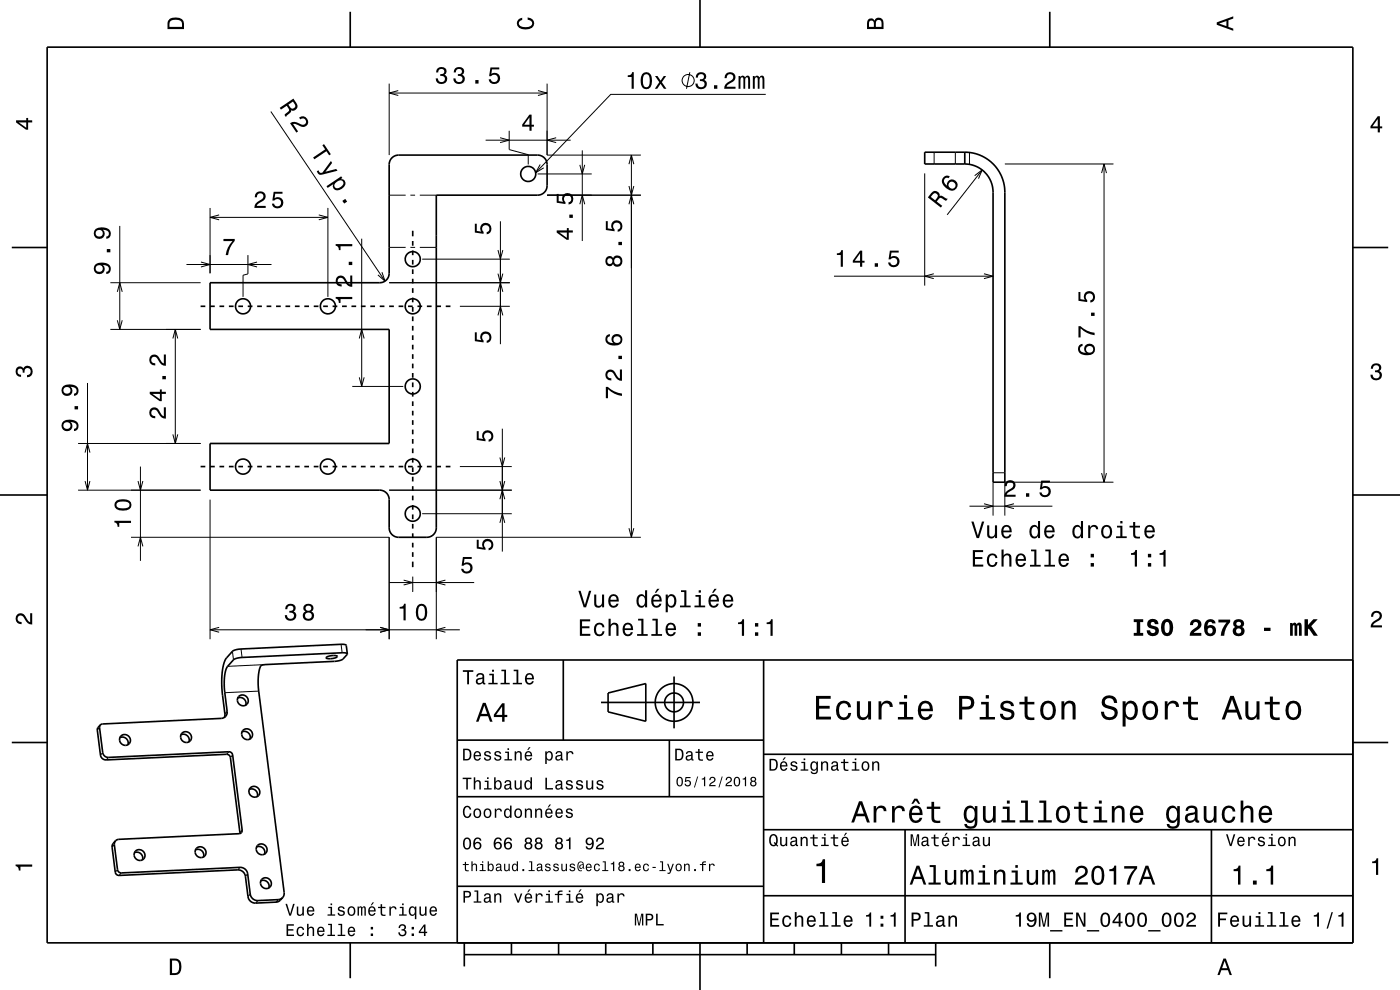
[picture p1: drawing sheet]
<svg xmlns="http://www.w3.org/2000/svg" width="297mm" height="210mm" viewBox="0 0 297 210" stroke-linecap="round" stroke-linejoin="round" font-family="sans-serif">
<g fill="none" stroke="#000" stroke-width=".21">
<path d="M82.6 17.7v15.2M82.6 19.7h33.5M84.5 19.2l-1.9 .5 1.9 .6M114.1 19.2l2 .5-2 .6M116.1 17.7v15.2h19.8M146.3 15.3l-.7 3.5M57.5 23.7l24.2 35.9M103 29.7h18.1M106.1 29.2l1.9 .5-1.9 .6M108 27.7v4l4.1 1.1v2.1M114.1 36.9h11.4M114.6 34.9l-1 1.7 1.7-1"/>
<path d="M118 29.2l-1.9 .5 1.9 .6M123 35l.5 1.9 .5-1.9M123.5 31.9v19.2M133.4 39.5l.5 1.9 .6-1.9M133.4 34.8l.5-1.9 .6 1.9M133.9 32.9v81.1M162.5 20h-32.9l-16 16.6M196.2 36.8v23.8M198.2 32.3v2.5M202.7 32.3v2.5M205.7 32.3v2.6M206.8 37.3l1.6-1.2-.8 1.8"/>
<path d="M208.4 36.1l-7.5 9.5M213.2 34.8h23M233.7 36.7l.5-1.9 .5 1.9M234.2 34.8v67.5M23.4 60h19.2M25.4 47.9v22M39.6 56.1h18M42.6 55.6l2 .5-2 .5M44.6 44.1v13.9M44.6 46.1h25M46.5 45.6l-1.9 .5 1.9 .5M52.6 54.1v4l-1 .3v4.6"/>
<path d="M54.5 55.6l-1.9 .5 1.9 .5M67.6 45.6l2 .5-2 .5M69.6 44.1v18.9M76.7 50.6v31.4M81 57.7l.7 1.9-1.5-1.3M82.6 41.4h3.5M82.6 60h25.6M82.6 52.5h3.5M87.1 41.4h1M87.1 52.5h1M89.1 41.4h3.5M89.1 52.5h3.5"/>
<path d="M89.6 55h18.6M105.6 58l.6 2 .5-2M105.6 53l.6 2 .5-2M106.2 46.9v26.1M116.1 41.4h19.8M123 43.3l.5-1.9 .5 1.9M133.4 43.3l.5-1.9 .6 1.9M176.9 58.6h33.8M198.1 58.1l-1.9 .5 1.9 .5M208.7 58.1l2 .5-2 .5M23.4 69.9h19.2M24.9 67.9l.5 2 .5-2"/>
<path d="M24.9 61.9l.5-1.9 .5 1.9M36.7 71.8l.5-1.9 .5 1.9M37.2 69.9v24.2M76.2 71.8l.5-1.9 .6 1.9M97.6 65h10.6M105.6 66.9l.6-1.9 .5 1.9M105.6 61.9l.6-1.9 .5 1.9M16.6 94.1h26M18 96l.6-1.9 .5 1.9M18.6 81.2v22.8M29.8 99v20M36.7 92.1l.5 2 .5-2"/>
<path d="M74.7 82h10.9M76.2 80l.5 2 .6-2M97.6 99h11M106 97l.6 2 .5-2M106.6 90.9v26.1M16.6 104h26M18 102l.6 2 .5-2M27.8 114h54.8v21.6M29.3 115.9l.5-1.9 .5 1.9M29.3 102l.5 2 .5-2M44.6 106v29.6M82.6 104h26"/>
<path d="M89.6 109h19M106 110.9l.6-1.9 .5 1.9M106 102l.6 2 .5-2M106 105.9l.6-1.9 .5 1.9M133.4 112l.5 2 .6-2M135.9 114h-43.3v21.6M205.7 107.4h17.6M208.7 106.9l2 .5-2 .5M210.7 102.3v7.1M210.7 100.3h2.5M215.1 106.9l-1.9 .5 1.9 .5M233.7 100.4l.5 1.9 .5-1.9"/>
<path d="M236.2 102.3h-23v7.1M44.6 133.6h53M46.5 133.1l-1.9 .5 1.9 .5M49.3 138.2l.2 1.8M51.1 137.7l.3 1.8M72.4 136.7l.2 1.8M80.6 133.1l2 .5-2 .5M82.6 123.6h18M85.6 123.1l2 .5-2 .5M87.6 122.3v3.3M94.5 133.1l-1.9 .5 1.9 .5M94.5 123.1l-1.9 .5 1.9 .5"/>
<path d="M21.1 154.3l-.5 .6M21.8 159.6l-.5 .6M48.2 150.9l-.5 .5M48.5 159.5l-.4 .5M54.9 146.6l-7.2 .3M56.2 141l-7.9 .3M23 160.7l-.5 .5M24.3 179.2l-.5 .5M49.4 160.2l-.5 .5M51.4 176.1l-.5 .5M24.9 184.5l-.4 .5M25.7 185.2l-.4 .5"/>
<path d="M50.9 184l-.5 .5M52.5 185.4l-.4 .5M53.1 189.7l-.5 .5M54.7 191l-.5 .6M59 190.8l-.5 .6"/>
<circle cx="146" cy="17.1" r="1.28"/>
</g>
<g fill="none" stroke="#000" stroke-width=".35">
<path d="M10 10h277v190h-277zM74.3 2.5v7.5M148.5 0v10M222.7 2.5v7.5M204.7 32.3a8.5 8.5 0 0 1 8.5 8.5v61.5h-2.5v-61.5a6 6 0 0 0-6-6M204.7 32.3h-8.5v2.5h8.5M204.7 32.3v2.5M2.5 52.5h7.5M44.6 60h36a2 2 0 0 0 2-2v-23.1a2 2 0 0 1 2-2h29.5a2.01 2.01 0 0 1 2 2v4.5a2 2 0 0 1-2 2h-21.5v70.6a2 2 0 0 1-2 2h-6a2 2 0 0 1-2-2v-6a2 2 0 0 0-2-2h-36v-9.9h38v-24.2h-38zM87.6 49v1.1M87.6 51.1v1M87.6 53.1v1"/>
<path d="M87.6 55.1v1M87.6 57.1v1M87.6 59.1v1M287 52.5h7.5M42.6 65h1M44.6 65h1M46.6 65h1M48.6 65h1M50.6 65h1M52.6 65h1M54.6 65h1M56.6 65h1"/>
<path d="M58.6 65h1M60.6 65h1M62.6 65h1M64.6 65h1M66.6 65h1M68.6 65h1M70.6 65h1M72.6 65h1M74.6 65h1M76.6 65h1M78.6 65h1M80.6 65h1"/>
<path d="M82.6 65h1M84.6 65h1M86.6 65h1M87.6 61.1v1M87.6 63.1v1M87.6 65.1v1M87.6 67.1v1M87.6 69.1v1M87.6 71.1v1M87.6 73.1v1M87.6 75.1v1M87.6 77.1v1"/>
<path d="M87.6 79.1v1M88.6 65h1M90.6 65h1M92.6 65h1M94.6 65h1M42.6 99h1M44.6 99h1M46.6 99h1M48.6 99h1M50.6 99h1M52.6 99h1M54.6 99h1"/>
<path d="M56.6 99h1M58.6 99h1M60.6 99h1M62.6 99h1M64.6 99h1M66.6 99h1M68.6 99h1M70.6 99h1M72.6 99h1M74.6 99h1M76.6 99h1M78.6 99h1"/>
<path d="M80.6 99h1M82.6 99h1M84.6 99h1M86.6 99h1M87.6 81.1v1M87.6 83.1v1M87.6 85.1v1M87.6 87.1v1M87.6 89.1v1M87.6 91.1v1M87.6 93.1v1M87.6 95.1v1"/>
<path d="M87.6 97.1v1M87.6 99.1v1M88.6 99h1M90.6 99h1M92.6 99h1M94.6 99h1M0 105h10M87.6 101.1v1M87.6 103.1v1M87.6 105.1v1M87.6 107.1v1M87.6 109.1v1"/>
<path d="M87.6 111.1v1M87.6 113.1v1M87.6 115.1v1M87.6 117.1v1M87.6 119.1v1.2M287 105h10M69.3 139.4l1.4-.4 .9 .2a2.43 2.43 0 0 1-2.4 .3zM73.7 138.7l-1.1 1.2-1.2 .3-15.2 .8a.9 .9 0 0 0-1.1 .8l-.3 2v2.3l5.5 43.2-.1 .7-.2 .4M73.7 138.7l-1-.2-21.6 1-1.4 .4-1.4 1.4a9.3 9.3 0 0 0-.6 5.6l.5 4a1.31 1.31 0 0 1-1.3 1.5l-25.2 1.2-.4 .2M73.7 138.7l-.3-1.9-.7-.1-21.6 1-1.5 .3-1.7 1.8-.7 2.2-.2 3.5 .7 6-.1 .7M119.5 140v17M162 140v60"/>
<path d="M287 140h-190v60M2.5 157.5h7.5M21.3 153.8l-.2 .5 .7 5.3a1.19 1.19 0 0 0 1.2 1.1l25.5-1.2 .5 .1 .4 .6 2 15.9-.2 .5-.5 .2-25.5 1.2-.7 .4M21.3 153.8l-.7 .9 .7 5.5a1.19 1.19 0 0 0 1.2 1l25.6-1.2 .4 .1 .4 .6 2 16.1M25.4 156.5a1.23 1.23 0 0 1 1.4 .2 1.23 1.23 0 0 1 .3 1.3M38.4 155.9a1.23 1.23 0 0 1 1.3 .2 1.23 1.23 0 0 1 .4 1.3M50.4 148.1a1.23 1.23 0 0 1 1.4 .2 1.23 1.23 0 0 1 .3 1.3M51.3 155.3a1.24 1.24 0 0 1 1.4 .2 1.24 1.24 0 0 1 .3 1.3M97 157h65M127.5 149h21M129 147l8-2v8l-8-2zM142 157v12"/>
<path d="M143 143.5v11M287 157.5h7.5M24.5 178.4l-.2 .8 .6 5.3 .2 .4 .5 .3 25.3-1.2a1.58 1.58 0 0 1 1.6 1.4l.6 4.3a1.58 1.58 0 0 0 1.6 1.3l4.3-.2 1-.4M24.5 178.4l-.6 .7-.1 .6 .7 5.3 .2 .5 .4 .2 25.3-1.2a1.59 1.59 0 0 1 1.7 1.4l.5 4.3a1.59 1.59 0 0 0 1.6 1.4l4.6-.3 .6-.3 .6-.6M52.9 167.5a1.23 1.23 0 0 1 1.3 .2 1.23 1.23 0 0 1 .4 1.3M54.4 179.7a1.24 1.24 0 0 1 1.4 .2 1.24 1.24 0 0 1 .3 1.3M97 169h65M162 176h125M162 160h125M192 176v24M257 176v24M28.5 180.9a1.23 1.23 0 0 1 1.4 .2 1.23 1.23 0 0 1 .3 1.3"/>
<path d="M41.5 180.3a1.24 1.24 0 0 1 1.3 .2 1.24 1.24 0 0 1 .4 1.3M55.3 186.9a1.23 1.23 0 0 1 1.4 .1 1.23 1.23 0 0 1 .3 1.4M97 188h65M162 190h125M74.3 200v7.5M98.5 202.5h100M98.5 200v5M108.5 200v2.5M118.5 200v2.5M128.5 200v2.5M138.5 200v2.5M148.5 200v10"/>
<path d="M158.5 200v2.5M168.5 200v2.5M178.5 200v2.5M188.5 200v2.5M198.5 200v5M222.7 200v7.5"/>
<circle cx="112.1" cy="36.9" r="1.6"/>
<circle cx="87.6" cy="55" r="1.6"/>
<circle cx="51.6" cy="65" r="1.6"/>
<circle cx="69.6" cy="65" r="1.6"/>
<circle cx="87.6" cy="65" r="1.6"/>
<circle cx="51.6" cy="99" r="1.6"/>
<circle cx="69.6" cy="99" r="1.6"/>
<circle cx="87.6" cy="99" r="1.6"/>
<circle cx="87.6" cy="82" r="1.6"/>
<circle cx="87.6" cy="109" r="1.6"/>
<circle cx="26.5" cy="157" r="1.15"/>
<circle cx="39.5" cy="156.4" r="1.15"/>
<circle cx="51.5" cy="148.6" r="1.16"/>
<circle cx="52.4" cy="155.8" r="1.15"/>
<circle cx="143" cy="149" r="2"/>
<circle cx="143" cy="149" r="4"/>
<circle cx="54" cy="168" r="1.15"/>
<circle cx="29.6" cy="181.4" r="1.16"/>
<circle cx="42.6" cy="180.8" r="1.16"/>
<circle cx="55.5" cy="180.2" r="1.15"/>
<circle cx="56.4" cy="187.4" r="1.16"/>
</g>
<g fill="#000">
<path d="M36 4a2.18 2.18 0 0 0-.5 2.2h3.5v-1.2a1.43 1.43 0 0 0-1.7-1.3zM36.3 4.4a2.15 2.15 0 0 1 2.2 .3l.1 1h-2.6v-1z" fill-rule="evenodd"/>
<path d="M92.8 14.5l-.3 .9h.5a.62 .62 0 0 1 .3-.8 .62 .62 0 0 1 .8 .3 .62 .62 0 0 1-.2 .8h-.5v.4a.72 .72 0 0 1 .9 .5 .72 .72 0 0 1-.4 .9 .72 .72 0 0 1-.9-.5l-.1-.4h-.5a1.18 1.18 0 0 0 1.5 1.2 1.18 1.18 0 0 0 .6-1.8l-.2-.1a.9 .9 0 0 0 .4-1.2 .9 .9 0 0 0-1.1-.5zM96.6 14.5l-.3 .9h.4a.62 .62 0 0 1 .3-.8 .62 .62 0 0 1 .8 .3 .62 .62 0 0 1-.2 .8h-.5v.4a.72 .72 0 0 1 1 .5 .72 .72 0 0 1-.5 .9 .72 .72 0 0 1-.9-.5l-.1-.4h-.4a1.18 1.18 0 0 0 1.5 1.2 1.18 1.18 0 0 0 .6-1.8l-.3-.1a.9 .9 0 0 0 .4-1.2 .9 .9 0 0 0-1-.5zM100.8 17v.7h.7v-.7zM104 14.3l-.2 1.9h.4a.79 .79 0 0 1 1.1-.2 .79 .79 0 0 1 .1 1.2 .79 .79 0 0 1-1.2-.1l-.1-.3h-.4a1.21 1.21 0 0 0 1.5 1.1 1.21 1.21 0 0 0 .8-1.7 1.21 1.21 0 0 0-1.8-.5l.2-1h1.5v-.4z" fill-rule="evenodd"/>
<path d="M109.9 4.2l.9-.4v.4a.7 .7 0 0 0-.7 .5 .7 .7 0 0 0 .3 .8 1.7 1.7 0 0 0 2.5-.5 .9 .9 0 0 0-1-.8v-.5a1.24 1.24 0 0 1 1.4 1.1 1.24 1.24 0 0 1-1 1.4 2.22 2.22 0 0 1-2.5-.7l-.2-.5z" fill-rule="evenodd"/>
<path d="M133.2 16v.3h.8v2.5h.4v-3.5h-.3a.77 .77 0 0 1-.9 .7zM136.2 15.8a2.67 2.67 0 0 0 .4 3 1.14 1.14 0 0 0 1.6-.9 2.31 2.31 0 0 0-.6-2.5l-.5-.1-.5 .1zM136.8 15.8h.6a2.37 2.37 0 0 1 0 2.6h-.6a2.38 2.38 0 0 1 0-2.6zM139 16.1l.9 1.3-1 1.4h.5l.7-1 .7 1h.6l-1-1.4 .9-1.3h-.5l-.7 1-.6-1z" fill-rule="evenodd"/>
<path d="M147.9 15.6l-.3 .9h.4a.62 .62 0 0 1 .4-.8 .62 .62 0 0 1 .8 .3 .62 .62 0 0 1-.2 .8h-.5v.4a.72 .72 0 0 1 .9 .5 .72 .72 0 0 1-.5 .9 .72 .72 0 0 1-.9-.5v-.4h-.5a1.18 1.18 0 0 0 1.5 1.2 1.18 1.18 0 0 0 .6-1.8l-.2-.1a.9 .9 0 0 0 .4-1.2 .9 .9 0 0 0-1.1-.5zM151.5 18.1v.7h.7v-.7zM154 15.6l-.2 .4-.1 .6h.5a.71 .71 0 0 1 .5-.9 .71 .71 0 0 1 .8 .5 .71 .71 0 0 1-.5 .9 1.8 1.8 0 0 0-1.4 1.7h2.4v-.4h-1.9a2.2 2.2 0 0 1 1.5-1.2 1.13 1.13 0 0 0 .1-1.6 1.13 1.13 0 0 0-1.7 0zM156.7 16.1v2.7h.4v-1.8l.2-.6h.3l.1 .3v2.1h.4v-2l.4-.4 .2 .1v.4v1.9h.4v-1.8a.69 .69 0 0 0-.5-1l-.5 .4-.2-.3-.3-.1-.5 .4v-.3zM159.7 16.1v2.7h.4v-1.8a.49 .49 0 0 1 .4-.6l.2 .3v2.1h.4l.1-2 .3-.4 .2 .1 .1 .4v1.9h.4v-1.8a.69 .69 0 0 0-.6-1l-.5 .4-.2-.3-.3-.1-.5 .4v-.3z" fill-rule="evenodd"/>
<path d="M184.2 4.2l-.3 .7v1.3h3.5v-1.3a.98 .98 0 0 0-.7-1.1 .98 .98 0 0 0-1.2 .6 .84 .84 0 0 0-1.3-.2zM184.5 4.5a.54 .54 0 0 1 .6-.1 .54 .54 0 0 1 .3 .6v.7h-1zM185.9 4.4a.62 .62 0 0 1 .8-.1 .62 .62 0 0 1 .3 .6v.8h-1.2z" fill-rule="evenodd"/>
<path d="M258.1 4.7v.6l3.5 1.2v-.4l-1-.4v-1.4l1-.4v-.4zM258.6 5l1.6-.5v1z" fill-rule="evenodd"/>
<path d="M3.4 25.5v.5l2.1 1.5h.5v-1.5h.8v-.5h-.8v-.5h-.4v.5zM4 26h1.6v1.1z" fill-rule="evenodd"/>
<path d="M59.3 22.9l.3 .4 1.2-.9a.85 .85 0 0 1 .3 1.4l-.8 .6 .3 .4 1.1-1v-.4a.97 .97 0 0 0 1.2-.3 .97 .97 0 0 0 0-1.2l-.7-1zM61.2 22.2l.9-.7a1.09 1.09 0 0 1 .5 1.2 .61 .61 0 0 1-.6 .4 .61 .61 0 0 1-.5-.5z" fill-rule="evenodd"/>
<path d="M61.5 26.1a1.8 1.8 0 0 1 2.3 .2 .71 .71 0 0 0 1 0 .71 .71 0 0 0-.1-1 .71 .71 0 0 0-1 0l-.3-.4a1.18 1.18 0 0 1 1.7 .2 1.18 1.18 0 0 1-.1 1.6 1.18 1.18 0 0 1-1.7-.1l-.6-.3h-.5l1 1.6-.3 .2z" fill-rule="evenodd"/>
<path d="M68.4 30.8l.6 .9-2.6 1.7 .3 .4 2.5-1.7 .6 .9 .4-.3-1.5-2.1zM67.2 36.4a.89 .89 0 0 0 1.2 .6l3.2-.8-.3-.4-2.3 .6 1.5-1.8-.3-.4-1.8 2.4h-.5l-.3-.5zM69.3 39.5l.2 .4 1.2-.9a.93 .93 0 0 0 .2 1.2 .93 .93 0 0 0 1.1 .1 1.51 1.51 0 0 0 1.1-1.9l-.3-.3-.5-.1 .3-.2-.2-.4zM71.2 38.8a1.12 1.12 0 0 1 1.6-.3 1.15 1.15 0 0 1-.5 1.2 1.15 1.15 0 0 1-1.3 0l-.1-.3zM72.6 42.6l.4 .6 .6-.4-.3-.6z" fill-rule="evenodd"/>
<path d="M112.3 24.3l-1.5 2.1v.5h1.5v.8h.5v-.8h.5v-.4h-.5v-2.2zM112.3 24.9v1.6h-1.1z" fill-rule="evenodd"/>
<path d="M200.1 37.7a1.58 1.58 0 0 0 .7 2.3 1.26 1.26 0 0 0 1.9 .2 1.26 1.26 0 0 0 0-1.9 1.11 1.11 0 0 0-1.3-.1 1.11 1.11 0 0 0-.5 1.2 1.03 1.03 0 0 1-.5-1.4 .58 .58 0 0 1 .8-.2l.3-.4a.99 .99 0 0 0-1.4 .3zM201.2 39.3a.75 .75 0 0 1 1.5 0 .75 .75 0 0 1-1.5 0z" fill-rule="evenodd"/>
<path d="M292.3 24.7l-1.6 2.1v.4h1.6v.9h.4v-.9h.5v-.4h-.5v-2.1zM292.3 25.2v1.6h-1.1z" fill-rule="evenodd"/>
<path d="M20.3 56a1.17 1.17 0 0 0-.3 1.7 1.17 1.17 0 0 0 1.7 .2 1.17 1.17 0 0 0 .1-1.7 1.03 1.03 0 0 1 1.3 .8 .56 .56 0 0 1-.6 .7v.4a1.18 1.18 0 0 0 1-1.2 1.18 1.18 0 0 0-1.1-1.1 2.88 2.88 0 0 0-2.1 .2zM20.3 56.9a.75 .75 0 0 1 1.5 0 .75 .75 0 0 1-1.5 0zM22.7 52.8v.7h.7v-.7zM20.3 48.6a1.17 1.17 0 0 0-.3 1.6 1.17 1.17 0 0 0 1.7 .2 1.17 1.17 0 0 0 .1-1.7 1.02 1.02 0 0 1 1.3 .9 .56 .56 0 0 1-.6 .6v.5a1.18 1.18 0 0 0 1-1.3 1.18 1.18 0 0 0-1.1-1.1 2.88 2.88 0 0 0-2.1 .3zM20.3 49.4a.75 .75 0 0 1 1.5 0 .75 .75 0 0 1-1.5 0z" fill-rule="evenodd"/>
<path d="M47.4 50.7h2.4v.4a5.3 5.3 0 0 0-1.4 3h-.5a5.2 5.2 0 0 1 1.4-3h-1.9z" fill-rule="evenodd"/>
<path d="M54.4 40.9l-.4 1h.5a.7 .7 0 0 1 .5-.9 .7 .7 0 0 1 .9 .5 .7 .7 0 0 1-.5 .9 1.8 1.8 0 0 0-1.4 1.7h2.4v-.4h-1.9a2.23 2.23 0 0 1 1.4-1.2 1.13 1.13 0 0 0 .1-1.7 1.13 1.13 0 0 0-1.6 .1zM58.1 40.7l-.3 1.8h.4a.79 .79 0 0 1 1.1-.2 .79 .79 0 0 1 .1 1.2 .79 .79 0 0 1-1.2-.1l-.1-.2h-.4a1.21 1.21 0 0 0 1.5 1 1.21 1.21 0 0 0 .8-1.6 1.21 1.21 0 0 0-1.7-.6l.1-.9h1.5v-.4z" fill-rule="evenodd"/>
<path d="M100.7 47.5h.4v1.5l1 .1a1.21 1.21 0 0 1 .6-1.7 1.21 1.21 0 0 1 1.6 .8 1.21 1.21 0 0 1-1.1 1.5v-.5a.79 .79 0 0 0 .5-1 .79 .79 0 0 0-1-.4 .79 .79 0 0 0-.3 1.1l.2 .3v.4l-1.9-.3z" fill-rule="evenodd"/>
<path d="M118.1 48.9v.4l2.1 1.6h.5v-1.6h.8v-.4h-.8v-.5h-.4v.5zM118.7 49.3h1.6v1.1zM120.8 45.5v.7h.7v-.7zM118.1 41.1v1.9l1.9 .3v-.4a.79 .79 0 0 1-.2-1.2 .79 .79 0 0 1 1.1 0 .79 .79 0 0 1 0 1.1l-.3 .1v.5a1.21 1.21 0 0 0 1.1-1.5 1.21 1.21 0 0 0-1.7-.8 1.21 1.21 0 0 0-.5 1.7l-1-.1v-1.6z" fill-rule="evenodd"/>
<path d="M128.7 54.6a1.06 1.06 0 0 0-.2 1.3 1.06 1.06 0 0 0 1.3 .5l.3-.4a1.11 1.11 0 0 0 1.5 .4 1.11 1.11 0 0 0 .4-1.5 1.03 1.03 0 0 0-1-.7 1.03 1.03 0 0 0-.9 .6l-.2-.2a.85 .85 0 0 0-1.2 0zM130.3 55.4a.71 .71 0 0 1 1.4 0 .71 .71 0 0 1-1.4 0zM128.8 55.4a.6 .6 0 0 1 1.2 0 .6 .6 0 0 1-1.2 0zM131.2 51.3v.7h.7v-.7zM128.5 46.9v1.9l1.9 .3v-.4a.79 .79 0 0 1-.2-1.2 .79 .79 0 0 1 1.2 0 .79 .79 0 0 1-.1 1.1l-.3 .1v.5a1.21 1.21 0 0 0 1.1-1.5 1.21 1.21 0 0 0-1.7-.9 1.21 1.21 0 0 0-.5 1.8l-1-.1v-1.6z" fill-rule="evenodd"/>
<path d="M177.5 53.7v.4h.9v2.5h.4v-3.5h-.3a.77 .77 0 0 1-1 .6zM182.5 53.2l-1.6 2.1v.4h1.6v.9h.4v-.9h.5v-.4h-.5v-2.1zM182.5 53.7v1.6h-1.2zM185.6 55.8v.8h.7v-.8zM188.8 53.2l-.3 1.8h.4a.79 .79 0 0 1 1.2-.2 .79 .79 0 0 1 0 1.2 .79 .79 0 0 1-1.2-.1v-.2h-.5a1.21 1.21 0 0 0 1.5 1 1.21 1.21 0 0 0 .8-1.6 1.21 1.21 0 0 0-1.7-.6l.1-.9h1.6v-.4z" fill-rule="evenodd"/>
<path d="M197.6 41l-.8 .9 2.8 2.1 .3-.3-1.2-.9a1.08 1.08 0 0 1 .9-.8l1.1 .6 .3-.4-1.3-.7-.4 .1a.97 .97 0 0 0-.6-1 .97 .97 0 0 0-1.1 .4zM198 41.1a.59 .59 0 0 1 .8 .2 .59 .59 0 0 1-.1 .8l-.3 .4-.9-.7z" fill-rule="evenodd"/>
<path d="M71.2 63v.3a.77 .77 0 0 1 .7 1h.3v-.9h2.5v-.4zM71.5 58.8a1.2 1.2 0 0 0-.2 1.3 1.2 1.2 0 0 0 1.2 .7v-.5a.71 .71 0 0 1-.9-.5 .71 .71 0 0 1 .5-.9 .71 .71 0 0 1 .9 .5 1.79 1.79 0 0 0 1.7 1.5v-2.5h-.4v1.9a2.23 2.23 0 0 1-1.2-1.4 1.11 1.11 0 0 0-1.6-.1zM74 55.5v.7h.7v-.7zM71.2 51.8v.3a.77 .77 0 0 1 .7 1h.3v-.9h2.5v-.4z" fill-rule="evenodd"/>
<path d="M100.7 70.5h.4v1.5l1 .2a1.21 1.21 0 0 1 .6-1.8 1.21 1.21 0 0 1 1.6 .8 1.21 1.21 0 0 1-1.1 1.5v-.4a.79 .79 0 0 0 .5-1.1 .79 .79 0 0 0-1-.4 .79 .79 0 0 0-.3 1.1l.2 .3v.4l-1.9-.2z" fill-rule="evenodd"/>
<path d="M228.9 73.2a1.33 1.33 0 0 0 0 1.5 1.33 1.33 0 0 0 1.3 .6 1.63 1.63 0 0 0 2.1-1.2 1.15 1.15 0 0 0-1.6-1.1 1.15 1.15 0 0 0-.3 1.9 1.02 1.02 0 0 1-1.3-.9 .58 .58 0 0 1 .6-.6v-.5zM230.4 74.1a.75 .75 0 0 1 1.5 0 .75 .75 0 0 1-1.5 0zM228.8 69.2v2.4h.4v-1.9a5.2 5.2 0 0 0 3 1.4v-.5a5.3 5.3 0 0 1-3-1.4zM231.5 66.3v.7h.7v-.7zM228.8 61.9v1.9l1.8 .3v-.4a.79 .79 0 0 1-.1-1.2 .79 .79 0 0 1 1.1 0 .79 .79 0 0 1-.1 1.1l-.2 .1v.5a1.21 1.21 0 0 0 1-1.5 1.21 1.21 0 0 0-1.6-.8 1.21 1.21 0 0 0-.6 1.7l-.9-.1v-1.6z" fill-rule="evenodd"/>
<path d="M291.1 77.4a1.08 1.08 0 0 1 1.4-.2 1.08 1.08 0 0 1 .4 1.2l-.3 .3a1.06 1.06 0 0 1 .5 1.3 1.06 1.06 0 0 1-1.2 .7 1.1 1.1 0 0 1-1.2-1.2h.5a.71 .71 0 0 0 1 .8 .71 .71 0 0 0 .1-1.3h-.6v-.4a.61 .61 0 0 0 .8-.3 .61 .61 0 0 0-.2-.8 .61 .61 0 0 0-.9 .2l-.1 .5h-.5z" fill-rule="evenodd"/>
<path d="M3.6 78a.86 .86 0 0 1 1.4 .2 1.06 1.06 0 0 1 1.2-.6 1.06 1.06 0 0 1 .7 1.2 1.1 1.1 0 0 1-1.2 1.2v-.4a.71 .71 0 0 0 .8-1 .71 .71 0 0 0-1.3-.1v.6h-.4a.61 .61 0 0 0-.3-.8 .61 .61 0 0 0-.8 .2 .61 .61 0 0 0 .2 .8l.6 .2v.4a1.15 1.15 0 0 1-1.2-.6 1.15 1.15 0 0 1 .3-1.3z" fill-rule="evenodd"/>
<path d="M13.5 89.3a1.17 1.17 0 0 0-.3 1.7 1.17 1.17 0 0 0 1.7 .2 1.17 1.17 0 0 0 .1-1.7 1.03 1.03 0 0 1 1.3 .8 .56 .56 0 0 1-.6 .7v.4a1.18 1.18 0 0 0 1-1.2 1.18 1.18 0 0 0-1.2-1.1 2.88 2.88 0 0 0-2 .2zM13.4 90.2a.75 .75 0 0 1 1.5 0 .75 .75 0 0 1-1.5 0zM15.8 86.1v.7h.8v-.7zM13.5 81.9a1.17 1.17 0 0 0-.3 1.6 1.17 1.17 0 0 0 1.7 .2 1.17 1.17 0 0 0 .1-1.7 1.03 1.03 0 0 1 1.3 .9 .56 .56 0 0 1-.6 .6v.5a1.18 1.18 0 0 0 1-1.3 1.18 1.18 0 0 0-1.2-1.1 2.88 2.88 0 0 0-2 .3zM13.4 82.8a.75 .75 0 0 1 1.5 0 .75 .75 0 0 1-1.5 0z" fill-rule="evenodd"/>
<path d="M32 86.7a1.2 1.2 0 0 0-.2 1.4 1.2 1.2 0 0 0 1.1 .6v-.4a.7 .7 0 0 1-.8-.5 .7 .7 0 0 1 .5-.9 .7 .7 0 0 1 .9 .5 1.8 1.8 0 0 0 1.7 1.4v-2.4h-.4v1.9a2.23 2.23 0 0 1-1.2-1.5 1.11 1.11 0 0 0-1.6-.1zM31.8 83.1v.5l2.1 1.5h.4v-1.5h.9v-.5h-.9v-.5h-.4v.5zM32.3 83.6h1.6v1.1zM34.4 79.8v.7h.8v-.7zM32 75.5a1.2 1.2 0 0 0-.2 1.4 1.2 1.2 0 0 0 1.1 .6v-.4a.7 .7 0 0 1-.8-.6 .7 .7 0 0 1 .5-.8 .7 .7 0 0 1 .9 .5 1.8 1.8 0 0 0 1.7 1.4v-2.4h-.4v1.9a2.23 2.23 0 0 1-1.2-1.5 1.11 1.11 0 0 0-1.6-.1z" fill-rule="evenodd"/>
<path d="M101.1 91.5h.5v1.5l.9 .1a1.21 1.21 0 0 1 .6-1.7 1.21 1.21 0 0 1 1.6 .8 1.21 1.21 0 0 1-1 1.5v-.5a.79 .79 0 0 0 .5-1 .79 .79 0 0 0-1.1-.4 .79 .79 0 0 0-.3 1.1l.2 .3v.4l-1.9-.3z" fill-rule="evenodd"/>
<path d="M128.5 82.1v2.4h.5v-1.9a5.2 5.2 0 0 0 2.9 1.4v-.5a5.3 5.3 0 0 1-3-1.4zM128.7 78.7a1.2 1.2 0 0 0-.2 1.3 1.2 1.2 0 0 0 1.2 .7v-.5a.7 .7 0 0 1-.9-.5 .7 .7 0 0 1 .6-.8 .7 .7 0 0 1 .8 .5 1.8 1.8 0 0 0 1.7 1.4v-2.4h-.4v1.9a2.2 2.2 0 0 1-1.1-1.5 1.11 1.11 0 0 0-1.7-.1zM131.2 75.5v.7h.7v-.7zM128.7 71.2a1.33 1.33 0 0 0-.1 1.5 1.33 1.33 0 0 0 1.3 .6 1.62 1.62 0 0 0 2.1-1.3 1.15 1.15 0 0 0-1.5-1.1 1.15 1.15 0 0 0-.4 1.9 1.03 1.03 0 0 1-1.3-.8 .58 .58 0 0 1 .6-.7v-.4zM130.2 72.1a.74 .74 0 0 1 1.4 0 .74 .74 0 0 1-1.4 0z" fill-rule="evenodd"/>
<path d="M24.3 110.5v.3a.78 .78 0 0 1 .6 .9h.4v-.8h2.5v-.4zM24.7 106.2a1.13 1.13 0 0 0-.4 1.2 1.13 1.13 0 0 0 1 .8 2.28 2.28 0 0 0 2.5-.6 1.14 1.14 0 0 0-.9-1.6 2.86 2.86 0 0 0-2.2 .2zM24.8 106.8a2.38 2.38 0 0 1 2.6 0v.6a2.37 2.37 0 0 1-2.6 0z" fill-rule="evenodd"/>
<path d="M101.1 114.5h.5v1.5l.9 .2a1.21 1.21 0 0 1 .6-1.8 1.21 1.21 0 0 1 1.6 .8 1.21 1.21 0 0 1-1 1.5v-.4a.79 .79 0 0 0 .5-1.1 .79 .79 0 0 0-1.1-.4 .79 .79 0 0 0-.3 1.1l.2 .3v.4l-1.9-.2z" fill-rule="evenodd"/>
<path d="M206.1 110.6l1.1 3.5h.5l1.1-3.5h-.5l-.9 3-.9-3zM209.4 111.4v1.8a.89 .89 0 0 0 .6 1 .89 .89 0 0 0 1.1-.5v.4h.4v-2.7h-.4v1.6a.65 .65 0 0 1-.4 .8 .65 .65 0 0 1-.8-.3v-2.1zM212.7 111.7a1.54 1.54 0 0 0 .8 2.5 1.06 1.06 0 0 0 1.1-.8h-.5l-.2 .3-.3 .1a.75 .75 0 0 1-.7-.9h1.7a1.17 1.17 0 0 0-.5-1.4 1.17 1.17 0 0 0-1.4 .2zM213 111.9a.66 .66 0 0 1 .8-.1 .66 .66 0 0 1 .4 .7h-1.3zM218.7 111.7a1.57 1.57 0 0 0 .7 2.5l.5-.1 .3-.4v.4h.4v-3.6h-.4v1.3a.89 .89 0 0 0-1.5-.1zM219 112a.62 .62 0 0 1 .7-.2 .62 .62 0 0 1 .4 .5 1.11 1.11 0 0 1-.6 1.5 1.19 1.19 0 0 1-.5-1.8zM221.8 111.7a1.54 1.54 0 0 0 .8 2.5 1.06 1.06 0 0 0 1.1-.8h-.4l-.3 .3-.3 .1a.75 .75 0 0 1-.7-.9h1.7a1.17 1.17 0 0 0-.5-1.4 1.17 1.17 0 0 0-1.4 .2zM222.2 111.9a.66 .66 0 0 1 .8-.1 .66 .66 0 0 1 .3 .7h-1.3zM227.8 111.7a1.57 1.57 0 0 0 .7 2.5l.5-.1 .3-.4v.4h.5v-3.6h-.5v1.3a.89 .89 0 0 0-1.5-.1zM228.1 112a.62 .62 0 0 1 .7-.2 .62 .62 0 0 1 .5 .5 1.11 1.11 0 0 1-.7 1.5 1.19 1.19 0 0 1-.5-1.8zM230.9 111.4v2.7h.4v-1.5a.67 .67 0 0 1 .4-.8 .67 .67 0 0 1 .8 .2v.3h.5a.89 .89 0 0 0-.7-.9 .89 .89 0 0 0-1 .5v-.5zM233.9 111.7a1.53 1.53 0 0 0 .9 2.5 1.48 1.48 0 0 0 1.1-1.4 1.48 1.48 0 0 0-1.1-1.5l-.5 .1zM234.2 112a.67 .67 0 0 1 .7-.2 .67 .67 0 0 1 .5 .5 1.11 1.11 0 0 1-.6 1.5 1.17 1.17 0 0 1-.6-1.8zM237 111.5v.4h.7v1.9h-.9v.3h2.2v-.3h-.9v-2.3zM237.7 110.5v.5h.4v-.5zM240.4 110.7v.8h-.8v.4h.8v1.8a1.05 1.05 0 0 0 1.4 .5v-.4a.68 .68 0 0 1-1-.3v-1.6h1v-.4h-1v-.8zM243.1 111.7a1.54 1.54 0 0 0 .8 2.5 1.06 1.06 0 0 0 1-.8h-.4l-.2 .3-.4 .1a.75 .75 0 0 1-.7-.9h1.8a1.16 1.16 0 0 0-.5-1.4 1.16 1.16 0 0 0-1.4 .2zM243.4 111.9a.66 .66 0 0 1 .8-.1 .66 .66 0 0 1 .3 .7h-1.3z" fill-rule="evenodd"/>
<path d="M213.4 102.2l-.3 .9h.5a.71 .71 0 0 1 .5-.8 .71 .71 0 0 1 .9 .5 .71 .71 0 0 1-.5 .8 1.8 1.8 0 0 0-1.5 1.8h2.4v-.5h-1.9a2.2 2.2 0 0 1 1.5-1.1 1.13 1.13 0 0 0 .1-1.7 1.13 1.13 0 0 0-1.7 .1zM217.7 104.6v.8h.7v-.8zM220.9 101.9l-.3 1.9h.4a.79 .79 0 0 1 1.2-.2 .79 .79 0 0 1 0 1.2 .79 .79 0 0 1-1.2-.1v-.2h-.5a1.21 1.21 0 0 0 1.5 1 1.21 1.21 0 0 0 .8-1.6 1.21 1.21 0 0 0-1.7-.6l.1-.9h1.5v-.5z" fill-rule="evenodd"/>
<path d="M3.6 130.4a1.22 1.22 0 0 1 2 .7l.4 .6 .4 .3v-1.9h.4v2.4a1.8 1.8 0 0 1-1.7-1.4 .71 .71 0 0 0-.9-.5 .71 .71 0 0 0-.5 .8 .71 .71 0 0 0 .9 .5v.5a1.18 1.18 0 0 1-1.2-.7 1.18 1.18 0 0 1 .2-1.3z" fill-rule="evenodd"/>
<path d="M60.8 128.4l-.3 .8h.4a.62 .62 0 0 1 .4-.7 .62 .62 0 0 1 .8 .2 .62 .62 0 0 1-.2 .8l-.5 .1v.4a.72 .72 0 0 1 .9 .4 .72 .72 0 0 1-.5 .9 .72 .72 0 0 1-.9-.5v-.3h-.5a1.18 1.18 0 0 0 1.5 1.2 1.18 1.18 0 0 0 .6-1.8l-.2-.2a.91 .91 0 0 0 .4-1.1 .91 .91 0 0 0-1.1-.5zM64.6 128.3a.84 .84 0 0 0 .2 1.4 1.11 1.11 0 0 0-.4 1.6 1.11 1.11 0 0 0 1.5 .3 1.03 1.03 0 0 0 .7-.9 1.03 1.03 0 0 0-.5-1 .89 .89 0 0 0 .4-1.1 .89 .89 0 0 0-1.1-.5zM64.7 130.6a.71 .71 0 0 1 1.4 0 .71 .71 0 0 1-1.4 0zM64.8 129a.6 .6 0 0 1 1.2 0 .6 .6 0 0 1-1.2 0z" fill-rule="evenodd"/>
<path d="M84.8 128.7v.4h.8v2.5h.5v-3.5h-.4a.77 .77 0 0 1-.9 .6zM88.5 128.5a2.67 2.67 0 0 0 .4 3.1 1.14 1.14 0 0 0 1.7-.9 2.31 2.31 0 0 0-.7-2.5l-.5-.1-.5 .1zM89.1 128.6h.7a2.38 2.38 0 0 1 0 2.6h-.7a2.37 2.37 0 0 1 0-2.6z" fill-rule="evenodd"/>
<path d="M98.2 118.1h1.9v.5h-1.6l-.1 .9a1.21 1.21 0 0 1 1.7 .6 1.21 1.21 0 0 1-.8 1.6 1.21 1.21 0 0 1-1.5-1h.5a.79 .79 0 0 0 1 .5 .79 .79 0 0 0 .4-1.1 .79 .79 0 0 0-1.1-.3l-.3 .2h-.4z" fill-rule="evenodd"/>
<path d="M123 131.4v3.5h2.2v-.4h-1.7v-1.2h1.5v-.5h-1.5v-1h1.7v-.4zM126.3 132.5a1.52 1.52 0 0 0 .8 2.5 1.06 1.06 0 0 0 1.1-1.1h-.4a.67 .67 0 0 1-.6 .7 .67 .67 0 0 1-.7-.6 1.12 1.12 0 0 1 .6-1.5 .6 .6 0 0 1 .7 .6h.4a1.09 1.09 0 0 0-.7-1 1.09 1.09 0 0 0-1.2 .4zM129.1 131.3v3.6h.5v-1.6a.63 .63 0 0 1 .3-.8 .63 .63 0 0 1 .8 .4l.1 2h.4v-1.8a.88 .88 0 0 0-.6-1 .88 .88 0 0 0-1 .5v-1.3zM132.4 132.5a1.54 1.54 0 0 0 .8 2.5 1.06 1.06 0 0 0 1.1-.9h-.5l-.2 .4-.4 .1a.76 .76 0 0 1-.7-1h1.8a1.16 1.16 0 0 0-.5-1.3 1.16 1.16 0 0 0-1.4 .2zM132.7 132.7a.66 .66 0 0 1 .8-.2 .66 .66 0 0 1 .3 .8h-1.3zM135.4 131.3v.3h.7v2.9h-1v.4h2.3v-.4h-.9v-3.2zM138.4 131.3v.3h.7v2.9h-.9v.4h2.2v-.4h-.9v-3.2zM141.5 132.5a1.54 1.54 0 0 0 .8 2.5 1.06 1.06 0 0 0 1.1-.9h-.5l-.2 .4-.4 .1a.76 .76 0 0 1-.7-1h1.8a1.16 1.16 0 0 0-.5-1.3 1.16 1.16 0 0 0-1.4 .2zM141.8 132.7a.66 .66 0 0 1 .8-.2 .66 .66 0 0 1 .4 .8h-1.4zM148 134.1v.8h.7v-.8zM148 132.2v.7h.7v-.7z" fill-rule="evenodd"/>
<path d="M122.7 125.3l1.1 3.5h.5l1.1-3.5h-.4l-.9 3-.9-3zM126.1 126.1v1.8a.89 .89 0 0 0 .6 1 .89 .89 0 0 0 1-.5v.4h.5v-2.7h-.5v1.6a.64 .64 0 0 1-.4 .8 .64 .64 0 0 1-.8-.3v-2.1zM129.3 126.4a1.54 1.54 0 0 0 .8 2.5 1.05 1.05 0 0 0 1.1-.8h-.4l-.2 .3-.4 .1a.76 .76 0 0 1-.7-.9h1.8a1.16 1.16 0 0 0-.5-1.4 1.16 1.16 0 0 0-1.5 .2zM129.7 126.6a.66 .66 0 0 1 .8-.1 .66 .66 0 0 1 .3 .7h-1.3zM135.3 126.4a1.57 1.57 0 0 0 .8 2.5l.4-.1 .3-.4v.4h.5v-3.6h-.5v1.3a.89 .89 0 0 0-1.5-.1zM135.7 126.7a.62 .62 0 0 1 .6-.3 .62 .62 0 0 1 .5 .6 1.12 1.12 0 0 1-.7 1.5 1.18 1.18 0 0 1-.4-1.8zM139.4 124.9l-.5 .9h.3l.7-.9zM138.4 126.4a1.54 1.54 0 0 0 .8 2.5 1.06 1.06 0 0 0 1.1-.8h-.4l-.2 .3-.4 .1a.76 .76 0 0 1-.7-.9h1.8a1.16 1.16 0 0 0-.5-1.4 1.16 1.16 0 0 0-1.5 .2zM138.8 126.6a.66 .66 0 0 1 .8-.1 .66 .66 0 0 1 .3 .7h-1.3zM141.2 126.1v3.8h.5v-1.5a.93 .93 0 0 0 1 .5 .93 .93 0 0 0 .7-.8 1.5 1.5 0 0 0-1-2.1l-.4 .2-.3 .3v-.4zM141.9 126.7a.63 .63 0 0 1 .6-.3 .63 .63 0 0 1 .5 .6 1.13 1.13 0 0 1-.6 1.5 1.18 1.18 0 0 1-.5-1.8zM144.5 125.2v.4h.7v2.9h-.9v.3h2.2v-.3h-.9v-3.3zM147.5 126.2v.4h.7v1.9h-.9v.3h2.3v-.3h-.9v-2.3zM148.2 125.2v.5h.5v-.5zM151.6 124.9l-.5 .9h.3l.7-.9zM150.6 126.4a1.54 1.54 0 0 0 .8 2.5 1.06 1.06 0 0 0 1.1-.8h-.5l-.2 .3-.4 .1a.76 .76 0 0 1-.7-.9h1.8a1.16 1.16 0 0 0-.5-1.4 1.16 1.16 0 0 0-1.4 .2zM150.9 126.6a.66 .66 0 0 1 .8-.1 .66 .66 0 0 1 .4 .7h-1.4zM153.6 126.4a1.54 1.54 0 0 0 .8 2.5 1.06 1.06 0 0 0 1.1-.8h-.4l-.2 .3-.4 .1a.76 .76 0 0 1-.7-.9h1.8a1.16 1.16 0 0 0-.5-1.4 1.16 1.16 0 0 0-1.5 .2zM154 126.6a.66 .66 0 0 1 .8-.1 .66 .66 0 0 1 .3 .7h-1.3z" fill-rule="evenodd"/>
<path d="M156.6 132v.4h.8v2.5h.4v-3.6h-.3a.77 .77 0 0 1-.9 .7zM160.2 134.1v.8h.7v-.8zM160.2 132.2v.7h.7v-.7zM162.6 132v.4h.9v2.5h.4v-3.6h-.3a.78 .78 0 0 1-1 .7z" fill-rule="evenodd"/>
<path d="M206.4 116.7v3.5h2.2v-.4h-1.8v-1.2h1.6v-.4h-1.6v-1.1h1.8v-.4zM209.7 117.8a1.53 1.53 0 0 0 .8 2.5 1.06 1.06 0 0 0 1.1-1.1h-.4a.67 .67 0 0 1-.7 .7 .67 .67 0 0 1-.7-.6 1.12 1.12 0 0 1 .7-1.5 .6 .6 0 0 1 .7 .6h.4a1.09 1.09 0 0 0-.8-1 1.09 1.09 0 0 0-1.1 .4zM212.5 116.6v3.6h.4v-1.6a.63 .63 0 0 1 .5-.8 .63 .63 0 0 1 .7 .7v1.7h.5v-1.8a.88 .88 0 0 0-.6-1 .88 .88 0 0 0-1.1 .5v-1.3zM215.7 117.8a1.54 1.54 0 0 0 .8 2.5 1.06 1.06 0 0 0 1.1-.9h-.4l-.2 .4-.4 .1a.76 .76 0 0 1-.7-.9h1.8a1.17 1.17 0 0 0-.5-1.4 1.17 1.17 0 0 0-1.5 .2zM216.1 118a.66 .66 0 0 1 .8-.1 .66 .66 0 0 1 .3 .7h-1.3zM218.7 116.6v.3h.7v2.9h-.9v.4h2.3v-.4h-.9v-3.2zM221.8 116.6v.3h.7v2.9h-1v.4h2.3v-.4h-.9v-3.2zM224.8 117.8a1.54 1.54 0 0 0 .8 2.5 1.06 1.06 0 0 0 1.1-.9h-.4l-.2 .4-.4 .1a.76 .76 0 0 1-.7-.9h1.8a1.16 1.16 0 0 0-.5-1.4 1.16 1.16 0 0 0-1.5 .2zM225.2 118a.66 .66 0 0 1 .8-.1 .66 .66 0 0 1 .3 .7h-1.3zM231.4 119.4v.8h.7v-.8zM231.4 117.5v.7h.7v-.7z" fill-rule="evenodd"/>
<path d="M239.9 117.3v.4h.8v2.5h.5v-3.5h-.3a.77 .77 0 0 1-1 .6zM243.5 119.4v.8h.7v-.8zM243.5 117.5v.7h.7v-.7zM246 117.3v.4h.8v2.5h.5v-3.5h-.4a.77 .77 0 0 1-.9 .6z" fill-rule="evenodd"/>
<path d="M240.5 131.4v.6h.6v2.3h-.6v.6h2v-.6h-.6v-2.3h.6v-.6zM243.7 131.6a1.07 1.07 0 0 0-.2 1.2 1.07 1.07 0 0 0 1.1 .6l.3 .1a.52 .52 0 0 1-.3 .8 .52 .52 0 0 1-.6-.6h-.8a1.29 1.29 0 0 0 1.5 1.2 1.29 1.29 0 0 0 1.1-1.5 2.03 2.03 0 0 0-1.5-.8l-.2-.3 .1-.3 .4-.1 .3 .1 .1 .4h.8a1.24 1.24 0 0 0-.8-1.1 1.24 1.24 0 0 0-1.3 .3zM246.6 131.7a2.53 2.53 0 0 0 .5 3.1 1.21 1.21 0 0 0 1.7-.9 1.93 1.93 0 0 0-.9-2.6l-.8 .1zM247.4 132l.2-.1a1.63 1.63 0 0 1 .2 2.3h-.5a2.19 2.19 0 0 1 .1-2.2zM252.8 131.7l-.4 .9h.7a.56 .56 0 0 1 .8-.6 .56 .56 0 0 1 0 1l-.3 .2a2.04 2.04 0 0 0-1.2 1.7h2.5v-.6h-1.7l.9-.7a1.22 1.22 0 0 0 .6-1.8 1.22 1.22 0 0 0-1.9-.1zM256 131.6a2.35 2.35 0 0 0 .2 3.3 1.19 1.19 0 0 0 1.8-1.1 1.19 1.19 0 0 0-1.8-1 .74 .74 0 0 1 .5-.9l.3 .1 .2 .2h.7a1.13 1.13 0 0 0-1.9-.6zM256.1 133.7a.6 .6 0 0 1 1.2 0 .6 .6 0 0 1-1.2 0zM258.5 131.4v.6h1.7a4.8 4.8 0 0 0-1.2 2.9h.7a4.6 4.6 0 0 1 1.3-2.9v-.6zM261.9 131.6a.88 .88 0 0 0 .1 1.4 1.06 1.06 0 0 0-.4 1.3 1.06 1.06 0 0 0 1.2 .7 1.06 1.06 0 0 0 1.2-.7 1.06 1.06 0 0 0-.5-1.3 .94 .94 0 0 0 .3-1.1 .94 .94 0 0 0-1-.6zM262.2 133.9a.56 .56 0 0 1 1.1 0 .56 .56 0 0 1-1.1 0zM262.3 132.4a.5 .5 0 0 1 1 0 .5 .5 0 0 1-1 0zM268.1 133.2v.6h1.4v-.6zM273.7 132.2v2.7h.6v-2l.2-.3 .1 .2v2.1h.6v-2l.2-.3 .2 .2v2.1h.5v-2.3l-.2-.5-.6 .1-.2 .2-.5-.3-.4 .3v-.2zM276.7 131.4v3.5h.8v-1.4l.2-.2 1 1.6h.9l-1.4-2.1 1.3-1.4h-.9l-1.1 1.2v-1.2z" fill-rule="evenodd"/>
<path d="M291.2 129.9a1.18 1.18 0 0 1 1.9 .3 1.18 1.18 0 0 1-1 1.7l-.5 .3-.3 .5h1.9v.4h-2.4a1.8 1.8 0 0 1 1.4-1.8 .71 .71 0 0 0 .5-.8 .71 .71 0 0 0-.9-.5 .71 .71 0 0 0-.5 .8h-.4z" fill-rule="evenodd"/>
<path d="M98.2 158.8v2.5h.9a1.37 1.37 0 0 0 .7-2.2 1.56 1.56 0 0 0-1.6-.3zM98.6 159.1a.98 .98 0 0 1 1.1 .7 .98 .98 0 0 1-.6 1.2h-.5zM100.7 159.6a1.04 1.04 0 0 0-.2 1.2 1.04 1.04 0 0 0 1 .5l.5-.5h-.3l-.4 .3a.54 .54 0 0 1-.5-.7h1.3a.83 .83 0 0 0-.4-.9 .83 .83 0 0 0-1 .1zM100.9 159.7l.2-.1a.47 .47 0 0 1 .5 .1 .47 .47 0 0 1 .1 .5h-.9zM102.9 159.5l-.2 .1a.69 .69 0 0 0 .9 .9l.2 .1a.43 .43 0 0 1-.4 .5 .43 .43 0 0 1-.4-.4h-.3a.74 .74 0 0 0 .9 .7 .74 .74 0 0 0 .5-1l-1-.4a.38 .38 0 0 1 .3-.5 .38 .38 0 0 1 .4 .4h.3a.78 .78 0 0 0-1.2-.4zM105.1 159.5l-.2 .1a.69 .69 0 0 0 .9 .9l.2 .1a.43 .43 0 0 1-.4 .5 .43 .43 0 0 1-.5-.4h-.3a.74 .74 0 0 0 .9 .7 .74 .74 0 0 0 .5-1l-.9-.4a.38 .38 0 0 1 .3-.5 .38 .38 0 0 1 .4 .4h.3a.77 .77 0 0 0-1.2-.4zM107.2 159.4v.3h.5v1.3h-.7v.3h1.6v-.3h-.6v-1.6zM107.7 158.7v.4h.3v-.4zM109.2 159.4v1.9h.3v-1.1a.45 .45 0 0 1 .4-.6 .45 .45 0 0 1 .5 .5v1.2h.3v-1.3a.63 .63 0 0 0-.5-.7 .63 .63 0 0 0-.7 .4v-.3zM112.2 158.5l-.4 .6h.3l.5-.6zM111.5 159.6a1.04 1.04 0 0 0-.2 1.2 1.04 1.04 0 0 0 1.1 .5l.5-.5h-.3l-.5 .3a.54 .54 0 0 1-.5-.7h1.3a.83 .83 0 0 0-.4-.9 .83 .83 0 0 0-1 .1zM111.8 159.7l.1-.1a.48 .48 0 0 1 .5 .1 .48 .48 0 0 1 .2 .5h-1zM115.7 159.4v2.7h.3v-1.1a.66 .66 0 0 0 .7 .4 .66 .66 0 0 0 .5-.6 .91 .91 0 0 0 0-1.1 .91 .91 0 0 0-1-.3l-.2 .3v-.3zM116.1 159.8a.45 .45 0 0 1 .5-.2 .45 .45 0 0 1 .3 .4 .65 .65 0 0 1 .1 .8 .65 .65 0 0 1-.7 .2 .98 .98 0 0 1-.2-1.2zM118.1 159.5l-.2 .4h.3a.39 .39 0 0 1 .4-.3 .39 .39 0 0 1 .3 .5h-.1a.65 .65 0 0 0-1 .4 .65 .65 0 0 0 .6 .9l.6-.3 .1 .2h.4v-.2l-.2-.1v-1.1a.72 .72 0 0 0-.5-.6 .72 .72 0 0 0-.7 .2zM118.2 160.6l.8-.3a.55 .55 0 0 1-.2 .7 .55 .55 0 0 1-.6 0zM120.1 159.4v1.9h.4v-1.1a.47 .47 0 0 1 .2-.6 .47 .47 0 0 1 .6 .2v.2h.4a.64 .64 0 0 0-.5-.7 .64 .64 0 0 0-.8 .4v-.3z" fill-rule="evenodd"/>
<path d="M98.2 142.2v.3h.9v2.7h.4v-2.7h.9v-.3zM101.3 143l-.3 .5h.4a.47 .47 0 0 1 .5-.4 .47 .47 0 0 1 .4 .6l-.2 .1a.84 .84 0 0 0-1 .2 .84 .84 0 0 0 0 1.1 .9 .9 0 0 0 1.3-.2l.1 .2 .5 .1v-.3l-.3-.1v-1.3a.87 .87 0 0 0-1.4-.5zM101.4 144.3l.9-.3a.66 .66 0 0 1-.1 .7 .66 .66 0 0 1-.8 .1zM103.8 142.9v.3h.6v1.6h-.8v.4h2v-.4h-.8v-1.9zM104.4 142.1v.4h.4v-.4zM106.4 142.1v.3h.6v2.4h-.8v.4h1.9v-.4h-.7v-2.7zM109 142.1v.3h.6v2.4h-.8v.4h1.9v-.4h-.7v-2.7zM111.6 143.1a1.32 1.32 0 0 0 .7 2.1 .9 .9 0 0 0 .9-.7h-.3l-.2 .3-.4 .1a.65 .65 0 0 1-.6-.8h1.6a1 1 0 0 0-.4-1.2 1 1 0 0 0-1.3 .2zM111.9 143.3a.57 .57 0 0 1 .7-.1 .57 .57 0 0 1 .3 .6h-1.2z" fill-rule="evenodd"/>
<path d="M102.4 149.1l-1.4 4h.5l.4-1.2h1.6l.4 1.2h.6l-1.5-4zM102.7 149.7l.7 1.7h-1.3zM106.5 149.2l-1.7 2.4v.5h1.7v1h.5v-1h.6v-.5h-.6v-2.4zM106.5 149.9v1.7h-1.3z" fill-rule="evenodd"/>
<path d="M143.2 158.8v2.5h.9a1.37 1.37 0 0 0 .7-2.2 1.56 1.56 0 0 0-1.6-.3zM143.6 159.1a.98 .98 0 0 1 1.1 .7 .98 .98 0 0 1-.6 1.2h-.5zM145.7 159.5l-.2 .4h.3a.39 .39 0 0 1 .5-.3 .39 .39 0 0 1 .3 .5h-.2a.65 .65 0 0 0-.9 .4 .65 .65 0 0 0 .5 .9l.7-.3v.2h.4v-.2l-.1-.1-.1-1.1a.73 .73 0 0 0-.4-.6 .73 .73 0 0 0-.8 .2zM145.8 160.6l.8-.3a.55 .55 0 0 1-.1 .7 .55 .55 0 0 1-.7 0zM148.1 158.9v.5h-.5v.3h.5v1.3a.75 .75 0 0 0 1 .4v-.3a.48 .48 0 0 1-.7-.3v-1.1h.7v-.3h-.7v-.5zM150 159.6a1.04 1.04 0 0 0-.2 1.2 1.04 1.04 0 0 0 1.1 .5l.5-.5h-.4l-.4 .3a.54 .54 0 0 1-.5-.7h1.3a.83 .83 0 0 0-.4-.9 .83 .83 0 0 0-1 .1zM150.3 159.7l.1-.1a.48 .48 0 0 1 .5 .1 .48 .48 0 0 1 .2 .5h-1z" fill-rule="evenodd"/>
<path d="M173.1 147.6v5h3.2v-.6h-2.5v-1.7h2.2v-.6h-2.2v-1.5h2.4v-.6zM177.8 149.2a2.59 2.59 0 0 0 .5 3.4 1.58 1.58 0 0 0 2.3-1.4h-.6a.95 .95 0 0 1-.9 1 .95 .95 0 0 1-1-.9 1.59 1.59 0 0 1 .9-2.1 .85 .85 0 0 1 .9 .8h.7a1.56 1.56 0 0 0-1.1-1.3 1.56 1.56 0 0 0-1.7 .5zM181.8 148.8v2.5a1.27 1.27 0 0 0 .9 1.4 1.27 1.27 0 0 0 1.5-.7v.6h.6v-3.8h-.6v2.2a.92 .92 0 0 1-.6 1.1 .92 .92 0 0 1-1.2-.4v-2.9zM186.4 148.8v3.8h.6v-2.2a.95 .95 0 0 1 .5-1.1 .95 .95 0 0 1 1.2 .3l.1 .4h.6a1.28 1.28 0 0 0-1-1.4 1.28 1.28 0 0 0-1.4 .8v-.6zM190.8 148.9v.5h1v2.7h-1.3v.5h3.2v-.5h-1.3v-3.2zM191.8 147.4v.8h.6v-.8zM195.1 149.2a2.62 2.62 0 0 0 .5 3.4 1.57 1.57 0 0 0 2.2-1.1h-.6l-.3 .5-.5 .2a1.08 1.08 0 0 1-1-1.3h2.5a1.66 1.66 0 0 0-.7-2 1.66 1.66 0 0 0-2.1 .3zM195.6 149.5a.94 .94 0 0 1 1.2-.2 .94 .94 0 0 1 .5 1h-1.9zM203.5 147.6v5h.6v-2.1h.8a1.47 1.47 0 0 0 1.8-1.2 1.47 1.47 0 0 0-1.5-1.7zM204.1 148.2a1.6 1.6 0 0 1 1.8 .5 .86 .86 0 0 1 0 .9 .86 .86 0 0 1-.9 .3h-.9zM208.1 148.9v.5h1v2.7h-1.3v.5h3.3v-.5h-1.3v-3.2zM209.1 147.4v.8h.7v-.8zM212.6 148.9a1.08 1.08 0 0 0-.3 1.2 1.08 1.08 0 0 0 1 .7l1.1 .4a.57 .57 0 0 1 .2 .6 .57 .57 0 0 1-.5 .4 .96 .96 0 0 1-1.4-.8h-.6a1.6 1.6 0 0 0 1.3 1.4 1.6 1.6 0 0 0 1.7-.8 1.13 1.13 0 0 0-1-1.6l-1.1-.3-.2-.4a.87 .87 0 0 1 .9-.5 .87 .87 0 0 1 .8 .6h.6a1.4 1.4 0 0 0-2.1-1.1zM217.4 147.8v1.1h-1.1v.5h1.1v2.6l.2 .4 .4 .3h1.4v-.5a.97 .97 0 0 1-1.4-.5v-2.3h1.4v-.5h-1.4v-1.1zM221.1 149.2a2.56 2.56 0 0 0 .5 3.4 1.72 1.72 0 0 0 1.8-.2 1.72 1.72 0 0 0 .6-1.7 1.7 1.7 0 0 0-.9-1.9 1.7 1.7 0 0 0-2 .4zM221.6 149.6a.96 .96 0 0 1 1-.4 .96 .96 0 0 1 .7 .8 1.59 1.59 0 0 1-1 2.2 1.19 1.19 0 0 1-1-1.5zM225.2 148.8v3.8h.6v-2.2a.97 .97 0 0 1 .5-1.1 .97 .97 0 0 1 1.1 .2l.1 .7v2.4h.7v-2.5a1.27 1.27 0 0 0-.9-1.4 1.27 1.27 0 0 0-1.5 .6v-.5zM234.1 147.9a1.38 1.38 0 0 0-.3 1.5 1.38 1.38 0 0 0 1.3 .9 1.25 1.25 0 0 1 1.4 .9 1.15 1.15 0 0 1-1.3 .9 1.15 1.15 0 0 1-1-1.1h-.7a1.8 1.8 0 0 0 1.7 1.8 1.8 1.8 0 0 0 1.9-1.6 1.46 1.46 0 0 0-1.5-1.4l-.6-.2a.83 .83 0 0 1-.5-1.1 .83 .83 0 0 1 1.2-.3l.5 .5 .1 .4h.7a1.67 1.67 0 0 0-1-1.6 1.67 1.67 0 0 0-1.9 .4zM238.2 148.8v5.3h.6v-2.1a1.32 1.32 0 0 0 1.4 .7 1.32 1.32 0 0 0 1.1-1.1 2.43 2.43 0 0 0-.8-2.8 1.21 1.21 0 0 0-1.7 .5v-.5zM239.1 149.6a.9 .9 0 0 1 .9-.4 .9 .9 0 0 1 .7 .8 1.61 1.61 0 0 1-.9 2.2 1.18 1.18 0 0 1-1-1.5zM242.8 149.2a2.56 2.56 0 0 0 .5 3.4 1.72 1.72 0 0 0 1.8-.2 1.72 1.72 0 0 0 .6-1.7 1.7 1.7 0 0 0-.9-1.9 1.7 1.7 0 0 0-2 .4zM243.3 149.6a.96 .96 0 0 1 1-.4 .96 .96 0 0 1 .7 .8 1.59 1.59 0 0 1-1 2.2 1.19 1.19 0 0 1-1-1.5zM247.1 148.8v3.8h.6v-2.2a.95 .95 0 0 1 .5-1.1 .95 .95 0 0 1 1.2 .3l.1 .4h.6a1.28 1.28 0 0 0-1-1.4 1.28 1.28 0 0 0-1.4 .8v-.6zM252 147.8v1.1h-1v.5h1l.1 2.6 .2 .4 .4 .3h1.4v-.5a.97 .97 0 0 1-1.4-.5v-2.3h1.4v-.5h-1.4v-1.1zM261 147.6l-1.8 5h.6l.6-1.4h2l.5 1.4h.7l-1.9-5zM261.4 148.3l.7 2.2h-1.5zM264.2 148.8v2.5a1.27 1.27 0 0 0 .9 1.4 1.27 1.27 0 0 0 1.5-.7v.6h.6v-3.8h-.6v2.2a.92 .92 0 0 1-.6 1.1 .92 .92 0 0 1-1.1-.4l-.1-2.9zM269.4 147.8v1.1h-1.1v.5h1.1v2.6l.2 .4 .4 .3 .7 .1 .8-.1v-.5a.97 .97 0 0 1-1.4-.5l-.1-2.3h1.5v-.5h-1.5v-1.1zM273.1 149.2a2.56 2.56 0 0 0 .6 3.4 1.72 1.72 0 0 0 1.8-.2 1.72 1.72 0 0 0 .6-1.7 1.7 1.7 0 0 0-.9-1.9 1.7 1.7 0 0 0-2.1 .4zM273.6 149.6a.96 .96 0 0 1 1-.4 .96 .96 0 0 1 .7 .8 1.59 1.59 0 0 1-.9 2.2 1.19 1.19 0 0 1-1.1-1.5z" fill-rule="evenodd"/>
<path d="M98.4 178a1.44 1.44 0 0 0 .7 2.2 1.45 1.45 0 0 0 .6-2.2 .79 .79 0 0 0-1.3 0zM98.8 178h.5a1.69 1.69 0 0 1 0 1.9h-.5a1.71 1.71 0 0 1 0-1.9zM100.8 177.8a1.72 1.72 0 0 0 .1 2.3 .83 .83 0 0 0 1.1-.2 .83 .83 0 0 0-.1-1.1 .83 .83 0 0 0-1.2 0 .74 .74 0 0 1 .6-.9l.3 .1 .2 .3h.3a.8 .8 0 0 0-.5-.6 .8 .8 0 0 0-.8 .1zM100.7 179.4a.55 .55 0 0 1 1.1 0 .55 .55 0 0 1-1.1 0zM105.1 177.8a1.72 1.72 0 0 0 .1 2.3 .83 .83 0 0 0 1.1-.2 .83 .83 0 0 0-.1-1.1 .83 .83 0 0 0-1.1 0 .74 .74 0 0 1 .6-.9l.3 .1 .1 .3h.4a.8 .8 0 0 0-.6-.6 .8 .8 0 0 0-.8 .1zM105.1 179.4a.53 .53 0 0 1 1 0 .53 .53 0 0 1-1 0zM107.3 177.8a1.72 1.72 0 0 0 .1 2.3 .83 .83 0 0 0 1.1-.2 .83 .83 0 0 0-.1-1.1 .83 .83 0 0 0-1.2 0 .74 .74 0 0 1 .6-.9l.4 .1 .1 .3h.3a.8 .8 0 0 0-.5-.6 .8 .8 0 0 0-.8 .1zM107.2 179.4a.55 .55 0 0 1 1.1 0 .55 .55 0 0 1-1.1 0zM111.5 177.8l-.1 .2a.57 .57 0 0 0 .3 .8 .79 .79 0 0 0-.4 1.1 .79 .79 0 0 0 1.2 .3 .74 .74 0 0 0 .5-.7 .74 .74 0 0 0-.5-.7 .68 .68 0 0 0 .3-1 .68 .68 0 0 0-1-.1zM111.6 179.5a.51 .51 0 0 1 1 0 .51 .51 0 0 1-1 0zM111.7 178.3a.42 .42 0 0 1 .8 0 .42 .42 0 0 1-.8 0zM113.7 177.8l-.2 .2a.57 .57 0 0 0 .3 .8 .78 .78 0 0 0-.1 1.2 .78 .78 0 0 0 1.1 0 .78 .78 0 0 0-.1-1.2 .68 .68 0 0 0 .2-1 .68 .68 0 0 0-1-.1zM113.7 179.5a.55 .55 0 0 1 1.1 0 .55 .55 0 0 1-1.1 0zM113.8 178.3a.45 .45 0 0 1 .9 0 .45 .45 0 0 1-.9 0zM118 177.8l-.1 .2a.57 .57 0 0 0 .3 .8 .78 .78 0 0 0-.2 1.2 .78 .78 0 0 0 1.2 0 .78 .78 0 0 0-.2-1.2 .68 .68 0 0 0 .3-1 .68 .68 0 0 0-1-.1zM118.1 179.5a.51 .51 0 0 1 1 0 .51 .51 0 0 1-1 0zM118.2 178.3a.42 .42 0 0 1 .8 0 .42 .42 0 0 1-.8 0zM120.1 178.1v.3h.6v1.8h.3v-2.6h-.2a.55 .55 0 0 1-.7 .5zM124.5 177.9a.82 .82 0 0 0-.1 1.2 .82 .82 0 0 0 1.2-.1 .73 .73 0 0 1-.6 .9l-.3-.1-.1-.3h-.4a.88 .88 0 0 0 1.1 .7 .88 .88 0 0 0 .7-1.1 1.01 1.01 0 0 0-.3-1.2 1.01 1.01 0 0 0-1.2 0zM124.6 178.5a.53 .53 0 0 1 1 0 .53 .53 0 0 1-1 0zM126.7 177.9l-.2 .6h.3a.5 .5 0 0 1 .4-.6 .5 .5 0 0 1 .6 .4 .5 .5 0 0 1-.4 .6l-.2 .1a1.17 1.17 0 0 0-.8 1.2h1.7v-.4h-1.3l.6-.5a.83 .83 0 0 0 .6-1.2 .83 .83 0 0 0-1.3-.2z" fill-rule="evenodd"/>
<path d="M98.2 165v.3h.7v2.2h.4v-2.2h.7v-.3zM100.5 164.9v2.6h.3v-1.1a.45 .45 0 0 1 .4-.7 .45 .45 0 0 1 .5 .6v1.2h.3v-1.3a.63 .63 0 0 0-.4-.7 .63 .63 0 0 0-.8 .3v-.9zM102.8 165.6v.3h.5v1.3h-.6v.3h1.6v-.3h-.7v-1.6zM103.3 164.9v.3h.4v-.3zM104.8 164.9v2.6h.3v-.3a.66 .66 0 0 0 .8 .3 .66 .66 0 0 0 .5-.6 .9 .9 0 0 0 0-1 .9 .9 0 0 0-1-.3l-.3 .2v-.9zM105.3 165.9a.45 .45 0 0 1 .5-.1 .45 .45 0 0 1 .3 .4 .65 .65 0 0 1 0 .7 .65 .65 0 0 1-.7 .3 1 1 0 0 1-.1-1.3zM107.2 165.6l-.2 .5h.3a.39 .39 0 0 1 .5-.4 .39 .39 0 0 1 .3 .6h-.2a.65 .65 0 0 0-.9 .4 .65 .65 0 0 0 .5 .8l.7-.3v.2l.4 .1v-.3h-.1l-.1-1.1a.73 .73 0 0 0-.4-.6 .73 .73 0 0 0-.8 .1zM107.3 166.7l.8-.2a.55 .55 0 0 1-.1 .6 .55 .55 0 0 1-.7 .1zM109.2 165.5v1.3a.63 .63 0 0 0 .4 .7 .63 .63 0 0 0 .8-.3v.3h.3v-2h-.3v1.2a.46 .46 0 0 1-.3 .5 .46 .46 0 0 1-.6-.2v-1.5zM111.4 165.7a1.06 1.06 0 0 0-.2 1.2 1.06 1.06 0 0 0 1 .6l.3-.3v.3h.4v-2.6h-.4v.9a.64 .64 0 0 0-1.1-.1zM111.7 165.9a.44 .44 0 0 1 .5-.1 .44 .44 0 0 1 .3 .4 .65 .65 0 0 1 0 .7 .65 .65 0 0 1-.7 .3 .98 .98 0 0 1-.1-1.3zM115.7 165v2.5h1.6v-.3h-1.3v-2.2zM118.1 165.6l-.2 .5h.3a.39 .39 0 0 1 .4-.4 .39 .39 0 0 1 .3 .6h-.1a.65 .65 0 0 0-1 .4 .65 .65 0 0 0 .6 .8l.6-.3 .1 .2 .4 .1v-.3h-.2v-1.1a.72 .72 0 0 0-.5-.6 .72 .72 0 0 0-.7 .1zM118.2 166.7l.8-.2a.55 .55 0 0 1-.2 .6 .55 .55 0 0 1-.6 .1zM120.2 165.6l-.1 .2a.69 .69 0 0 0 .8 .9l.3 .1a.43 .43 0 0 1-.4 .5 .43 .43 0 0 1-.5-.4h-.3a.74 .74 0 0 0 .9 .7 .74 .74 0 0 0 .5-1.1l-1-.3a.38 .38 0 0 1 .3-.5 .38 .38 0 0 1 .5 .4l.3-.1a.77 .77 0 0 0-1.3-.4zM122.4 165.6l-.1 .2a.68 .68 0 0 0 .8 .9l.2 .1a.43 .43 0 0 1-.3 .5 .43 .43 0 0 1-.5-.4h-.3a.74 .74 0 0 0 .9 .7 .74 .74 0 0 0 .5-1.1l-1-.3a.38 .38 0 0 1 .3-.5 .38 .38 0 0 1 .5 .4l.3-.1a.77 .77 0 0 0-1.3-.4zM124.4 165.5v1.3a.63 .63 0 0 0 .4 .7 .63 .63 0 0 0 .8-.3v.3h.3v-2h-.4v1.2a.46 .46 0 0 1-.2 .5 .46 .46 0 0 1-.6-.2v-1.5zM126.7 165.6l-.1 .2a.69 .69 0 0 0 .8 .9l.3 .1a.43 .43 0 0 1-.4 .5 .43 .43 0 0 1-.5-.4h-.3a.74 .74 0 0 0 .9 .7 .74 .74 0 0 0 .5-1.1l-1-.3a.38 .38 0 0 1 .3-.5 .38 .38 0 0 1 .5 .4l.3-.1a.77 .77 0 0 0-1.3-.4z" fill-rule="evenodd"/>
<path d="M98.4 171.2a1.45 1.45 0 0 0 .7 2.3 .94 .94 0 0 0 .9-1h-.3a.59 .59 0 0 1-.8 .7 1.31 1.31 0 0 1 .2-2l.3 .1 .2 .4h.4a.85 .85 0 0 0-.6-.8 .85 .85 0 0 0-1 .3zM100.6 171.7a1.04 1.04 0 0 0-.1 1.3 1.04 1.04 0 0 0 1.1 .5 1.04 1.04 0 0 0 .5-1.3 1.04 1.04 0 0 0-1.2-.7zM100.9 171.9a.48 .48 0 0 1 .5-.1 .48 .48 0 0 1 .3 .4 .66 .66 0 0 1 0 .7 .66 .66 0 0 1-.7 .3 .98 .98 0 0 1-.1-1.3zM102.8 171.7a1.04 1.04 0 0 0-.2 1.3 1.04 1.04 0 0 0 1.2 .5 1.04 1.04 0 0 0 .5-1.3 1.04 1.04 0 0 0-1.2-.7zM103 171.9a.48 .48 0 0 1 .5-.1 .48 .48 0 0 1 .4 .4 .66 .66 0 0 1 0 .7 .66 .66 0 0 1-.7 .3 .97 .97 0 0 1-.2-1.3zM105 171.5v2h.3v-1.1a.47 .47 0 0 1 .2-.6 .47 .47 0 0 1 .6 .2l.1 .1h.3a.64 .64 0 0 0-.5-.6 .64 .64 0 0 0-.7 .4v-.4zM107.1 171.7a1.06 1.06 0 0 0-.2 1.2 1.06 1.06 0 0 0 .9 .6l.4-.3v.3h.3v-2.6h-.3v.9a.63 .63 0 0 0-1.1-.1zM107.4 171.9a.44 .44 0 0 1 .4-.1 .44 .44 0 0 1 .4 .4 .65 .65 0 0 1 0 .7 .65 .65 0 0 1-.7 .3l-.2-.4zM109.3 171.7a1.04 1.04 0 0 0-.1 1.3 1.04 1.04 0 0 0 1.1 .5 1.04 1.04 0 0 0 .5-1.3 1.04 1.04 0 0 0-1.2-.7zM109.5 171.9a.48 .48 0 0 1 .6-.1 .48 .48 0 0 1 .3 .4 .66 .66 0 0 1 0 .7 .66 .66 0 0 1-.7 .3 .98 .98 0 0 1-.2-1.3zM111.4 171.5v2h.3v-1.1a.45 .45 0 0 1 .3-.7 .45 .45 0 0 1 .5 .6v1.2h.4v-1.3a.63 .63 0 0 0-.5-.7 .63 .63 0 0 0-.7 .3v-.3zM113.5 171.5v2h.3v-1.1a.45 .45 0 0 1 .3-.6 .45 .45 0 0 1 .6 .2v1.5h.3v-1.3a.63 .63 0 0 0-.4-.7 .63 .63 0 0 0-.8 .3v-.3zM116.5 170.7l-.3 .6h.2l.5-.6zM115.9 171.7a1.04 1.04 0 0 0-.2 1.2 1.04 1.04 0 0 0 1 .6l.5-.6h-.3l-.4 .4a.54 .54 0 0 1-.5-.7h1.2a.83 .83 0 0 0-.3-1 .83 .83 0 0 0-1 .1zM116.1 171.9l.2-.1a.47 .47 0 0 1 .4 .1 .47 .47 0 0 1 .2 .4h-.9zM118 171.7a1.04 1.04 0 0 0-.2 1.2 1.04 1.04 0 0 0 1.1 .6l.5-.6h-.3l-.5 .4a.53 .53 0 0 1-.5-.7h1.3a.83 .83 0 0 0-.3-1 .83 .83 0 0 0-1.1 .1zM118.3 171.9l.1-.1a.47 .47 0 0 1 .5 .1 .47 .47 0 0 1 .2 .4h-1zM120.2 171.6l-.1 .2a.69 .69 0 0 0 .8 .9l.3 .1a.43 .43 0 0 1-.4 .5 .43 .43 0 0 1-.5-.4h-.3a.74 .74 0 0 0 .9 .7 .74 .74 0 0 0 .5-1.1l-1-.3a.38 .38 0 0 1 .3-.5 .38 .38 0 0 1 .5 .3h.3a.77 .77 0 0 0-1.3-.4z" fill-rule="evenodd"/>
<path d="M143.7 165a1.16 1.16 0 0 0 .5 1.8 1.16 1.16 0 0 0 .5-1.8 .63 .63 0 0 0-1 0zM144 165.1l.2-.1a.98 .98 0 0 1 0 1.6l-.2-.1-.2-.3v-.7zM145.4 164.8l-.1 1.1h.2a.46 .46 0 0 1 .7-.2 .46 .46 0 0 1 0 .8 .46 .46 0 0 1-.7-.2h-.3a.69 .69 0 0 0 .9 .6 .69 .69 0 0 0 .4-1 .69 .69 0 0 0-1-.3l.1-.5h.9v-.3zM147.9 164.7l-.7 2.3h.2l.7-2.3zM148.9 165.1v.3h.4v1.4h.3v-2zM150.7 164.9l-.2 .6h.2a.4 .4 0 0 1 .3-.5 .4 .4 0 0 1 .5 .3 .4 .4 0 0 1-.3 .5l-.1 .1a.95 .95 0 0 0-.7 .9h1.4v-.3h-1.1l.5-.4a.67 .67 0 0 0 .5-1 .67 .67 0 0 0-1-.2zM153.1 164.7l-.7 2.3h.2l.7-2.3zM154.1 164.9l-.2 .6h.3a.4 .4 0 0 1 .3-.5 .4 .4 0 0 1 .5 .3 .4 .4 0 0 1-.3 .5l-.2 .1a.93 .93 0 0 0-.6 .9h1.4v-.3h-1.1l.5-.4a.67 .67 0 0 0 .5-1 .67 .67 0 0 0-1.1-.2zM155.8 165a1.15 1.15 0 0 0 .5 1.8 1.16 1.16 0 0 0 .5-1.8 .63 .63 0 0 0-1 0zM156.1 165.1l.2-.1a.98 .98 0 0 1 0 1.6l-.2-.1-.2-.3v-.7zM157.6 165.1v.3h.4v1.4h.3v-2zM159.4 164.9l-.2 .5 .2 .3a.62 .62 0 0 0-.1 .9 .62 .62 0 0 0 1 0 .62 .62 0 0 0-.1-.9 .57 .57 0 0 0 0-.9 .57 .57 0 0 0-.8 .1zM159.4 166.2a.41 .41 0 0 1 .8 0 .41 .41 0 0 1-.8 0zM159.5 165.3a.34 .34 0 0 1 .6 0 .34 .34 0 0 1-.6 0z" fill-rule="evenodd"/>
<path d="M163.2 161v2.5h.9a1.37 1.37 0 0 0 .7-2.2 1.58 1.58 0 0 0-1.6-.3zM163.6 161.3a.98 .98 0 0 1 1.1 .7 .98 .98 0 0 1-.6 1.2h-.5zM166.4 160.7l-.4 .6h.2l.5-.6zM165.7 161.7a1.04 1.04 0 0 0-.2 1.2 1.04 1.04 0 0 0 1 .6l.5-.6h-.3l-.4 .4a.54 .54 0 0 1-.5-.7h1.3a.83 .83 0 0 0-.4-1 .83 .83 0 0 0-1 .1zM165.9 161.9l.2-.1a.48 .48 0 0 1 .5 .1 .48 .48 0 0 1 .1 .4h-.9zM167.9 161.6l-.2 .2a.68 .68 0 0 0 .9 .9l.2 .1a.43 .43 0 0 1-.4 .5 .43 .43 0 0 1-.4-.4h-.3a.74 .74 0 0 0 .9 .7 .74 .74 0 0 0 .5-1.1l-1-.3a.38 .38 0 0 1 .3-.5 .38 .38 0 0 1 .4 .4l.3-.1a.78 .78 0 0 0-1.2-.4zM170 161.6v.3h.5v1.3h-.7v.3h1.7v-.3h-.7v-1.6zM170.5 160.9v.3h.3v-.3zM172.1 161.7a1.06 1.06 0 0 0-.2 1.2 1.06 1.06 0 0 0 .9 .6l.4-.3a.52 .52 0 0 1-.2 .7 .52 .52 0 0 1-.7-.3h-.3a.78 .78 0 0 0 .9 .6 .78 .78 0 0 0 .6-.8v-1.9h-.3v.4l-.2-.3a.64 .64 0 0 0-.9 .1zM172.4 161.9a.45 .45 0 0 1 .4-.1 .45 .45 0 0 1 .4 .4 .65 .65 0 0 1 0 .7 .65 .65 0 0 1-.7 .3l-.2-.4zM174.2 161.5v2h.3v-1.1a.45 .45 0 0 1 .3-.6 .45 .45 0 0 1 .5 .2l.1 1.5h.3v-1.3a.63 .63 0 0 0-.5-.7 .63 .63 0 0 0-.7 .3v-.3zM176.6 161.6l-.2 .5h.3a.39 .39 0 0 1 .4-.4 .39 .39 0 0 1 .3 .6h-.1a.65 .65 0 0 0-1 .4 .65 .65 0 0 0 .6 .8l.6-.3 .1 .2 .4 .1-.2-.4v-1a.73 .73 0 0 0-1.2-.5zM176.7 162.7l.8-.2a.55 .55 0 0 1-.2 .6 .55 .55 0 0 1-.6 .1zM178.9 161v.6h-.5v.3h.5l.1 1.3a.75 .75 0 0 0 1 .3v-.3a.48 .48 0 0 1-.7-.2v-1.1h.7v-.3h-.7v-.6zM180.8 161.6v.3h.5v1.3h-.6v.3h1.6v-.3h-.6v-1.6zM181.3 160.9v.3h.4v-.3zM183 161.7a1.04 1.04 0 0 0-.2 1.3 1.04 1.04 0 0 0 1.2 .5 1.04 1.04 0 0 0 .4-1.3 1.04 1.04 0 0 0-1.2-.7zM183.2 161.9a.48 .48 0 0 1 .5-.1 .48 .48 0 0 1 .4 .4 .66 .66 0 0 1 0 .7 .66 .66 0 0 1-.7 .3 .98 .98 0 0 1-.2-1.3zM185 161.5v2h.3v-1.1a.45 .45 0 0 1 .3-.6 .45 .45 0 0 1 .6 .2v1.5h.3v-1.3a.63 .63 0 0 0-.4-.7 .63 .63 0 0 0-.8 .3v-.3z" fill-rule="evenodd"/>
<path d="M163.4 177.2a1.45 1.45 0 0 0 .7 2.3l.5-.2 .3 .3 .2-.2-.3-.3a1.53 1.53 0 0 0-.5-2.2l-.6 .1zM163.8 177.3l.3-.1a1.21 1.21 0 0 1 .5 1.7l-.3-.3-.2 .2 .3 .3a.45 .45 0 0 1-.7-.1 1.62 1.62 0 0 1 .1-1.7zM165.5 177.5v1.3a.63 .63 0 0 0 .4 .7 .63 .63 0 0 0 .8-.3v.3h.3v-2h-.3v1.2a.46 .46 0 0 1-.3 .5 .46 .46 0 0 1-.6-.2v-1.5zM167.9 177.6l-.2 .5h.3a.39 .39 0 0 1 .5-.4 .39 .39 0 0 1 .2 .6h-.1a.65 .65 0 0 0-.9 .4 .65 .65 0 0 0 .5 .8l.6-.3 .1 .2 .4 .1v-.3h-.2v-1.1a.73 .73 0 0 0-1.2-.5zM168 178.7l.8-.2a.55 .55 0 0 1-.2 .6 .55 .55 0 0 1-.6 .1zM169.8 177.5v2h.4v-1.1a.45 .45 0 0 1 .2-.6 .45 .45 0 0 1 .6 .2v1.5h.3v-1.3a.63 .63 0 0 0-.4-.7 .63 .63 0 0 0-.8 .3v-.3zM172.4 177v.6h-.5v.3h.5l.1 1.3a.75 .75 0 0 0 1 .3v-.3a.49 .49 0 0 1-.7-.2v-1.1h.7v-.3h-.7v-.6zM174.3 177.6v.3h.5v1.3h-.6v.3h1.6v-.3h-.6v-1.6zM174.8 176.9v.3h.4v-.3zM176.8 177v.6h-.6v.3h.6v1.3a.74 .74 0 0 0 1 .3v-.3a.49 .49 0 0 1-.7-.2v-1.1h.7v-.3h-.7v-.6zM179.4 176.7l-.4 .6h.2l.5-.6zM178.7 177.7a1.04 1.04 0 0 0-.2 1.2 1.04 1.04 0 0 0 1 .6l.5-.6h-.3l-.4 .4a.54 .54 0 0 1-.5-.7h1.3a.83 .83 0 0 0-.4-1 .83 .83 0 0 0-1 .1zM178.9 177.9l.2-.1a.48 .48 0 0 1 .5 .1 .48 .48 0 0 1 .1 .4h-.9z" fill-rule="evenodd"/>
<path d="M182.2 170l-1.6 4.5h.6l.5-1.4h1.8l.4 1.4h.6l-1.6-4.5zM182.6 170.6l.7 2h-1.4zM185.3 171v3.5h.6v-2a.85 .85 0 0 1 .5-1 .85 .85 0 0 1 1 .3l.1 .3h.6a1.15 1.15 0 0 0-.9-1.2 1.15 1.15 0 0 0-1.3 .7v-.6zM189.2 171v3.5h.6v-2a.85 .85 0 0 1 .5-1 .85 .85 0 0 1 1 .3l.1 .3h.6a1.15 1.15 0 0 0-.9-1.2 1.15 1.15 0 0 0-1.3 .7v-.6zM194 169.4l-.7 1.1h.4l.6-.7 .5 .7h.4l-.6-1.1zM193.2 171.4a1.98 1.98 0 0 0 1.1 3.2 1.36 1.36 0 0 0 1.4-1.1h-.6l-.3 .4-.5 .2a.97 .97 0 0 1-.9-1.2h2.3a1.5 1.5 0 0 0-.6-1.8 1.5 1.5 0 0 0-1.9 .3zM193.7 171.6a.85 .85 0 0 1 1-.1 .85 .85 0 0 1 .4 .9h-1.7zM197.6 170.1v1h-1v.5h1v2.3l.2 .4 .4 .2 .6 .1h.7v-.5a.88 .88 0 0 1-1.3-.5v-2h1.3v-.5h-1.3v-1zM204.8 171.4a2.44 2.44 0 0 0 .4 3.1 1.16 1.16 0 0 0 1.6-.6 .99 .99 0 0 1-.9 1.4l-.6-.1-.2-.4h-.5a1.04 1.04 0 0 0 1.3 1 1.27 1.27 0 0 0 1.5-1.5v-3.3h-.6v.6l-.4-.6a1.15 1.15 0 0 0-1.6 .4zM205.2 171.7a.82 .82 0 0 1 .9-.3 .82 .82 0 0 1 .6 .7 1.42 1.42 0 0 1-.8 2 1.54 1.54 0 0 1-.7-2.4zM208.5 171v2.3a1.14 1.14 0 0 0 .8 1.2 1.14 1.14 0 0 0 1.4-.6v.6h.5v-3.5h-.5v2a.83 .83 0 0 1-.5 1 .83 .83 0 0 1-1.1-.4v-2.6zM212.7 171.1v.5h.9v2.4h-1.1v.5h2.9v-.5h-1.2v-2.9zM213.6 169.8v.7h.6v-.7zM216.6 169.8v.5h.9v3.7h-1.2v.5h2.9v-.5h-1.1v-4.2zM220.5 169.8v.5h.9v3.7h-1.2v.5h2.9v-.5h-1.1v-4.2zM224.4 171.4a1.96 1.96 0 0 0 1.1 3.2 1.95 1.95 0 0 0 1.6-1.6 1.95 1.95 0 0 0-1-2l-.6-.1-.6 .1zM224.8 171.7a.86 .86 0 0 1 .9-.3 .86 .86 0 0 1 .7 .7 1.43 1.43 0 0 1-.9 2 1.51 1.51 0 0 1-.7-2.4zM228.8 170.1v1h-1v.5h1l.1 2.3 .1 .4 .4 .2 .6 .1h.7v-.5a.88 .88 0 0 1-1.3-.5v-2h1.3v-.5h-1.3v-1zM232.2 171.1v.5h.9v2.4h-1.1v.5h2.9v-.5h-1.2v-2.9zM233.1 169.8v.7h.6v-.7zM235.9 171v3.5h.5v-2a.82 .82 0 0 1 .5-1 .82 .82 0 0 1 1.1 .4v2.6h.6v-2.3a1.14 1.14 0 0 0-.8-1.3 1.14 1.14 0 0 0-1.4 .6v-.5zM240.1 171.4a1.98 1.98 0 0 0 1 3.2 1.36 1.36 0 0 0 1.4-1.1h-.6l-.3 .4-.4 .2a.97 .97 0 0 1-.9-1.2h2.3a1.5 1.5 0 0 0-.7-1.8 1.5 1.5 0 0 0-1.8 .3zM240.5 171.6a.85 .85 0 0 1 1-.1 .85 .85 0 0 1 .5 .9h-1.7zM247.7 171.4a2.43 2.43 0 0 0 .5 3.1 1.17 1.17 0 0 0 1.5-.6 .99 .99 0 0 1-.8 1.4l-.6-.1-.2-.4h-.6a1.04 1.04 0 0 0 1.3 1 1.27 1.27 0 0 0 1.5-1.5v-3.3h-.6v.6l-.4-.6a1.15 1.15 0 0 0-1.6 .4zM248.2 171.7a.82 .82 0 0 1 .9-.3 .82 .82 0 0 1 .6 .7 1.42 1.42 0 0 1-.9 2 1.54 1.54 0 0 1-.6-2.4zM251.9 171.2l-.3 .3-.1 .5h.5a.71 .71 0 0 1 .9-.7 .71 .71 0 0 1 .5 1l-.3 .1a1.46 1.46 0 0 0-1.7 1.2 .93 .93 0 0 0 1 1l.6-.2 .6-.4 .1 .4 .7 .1v-.5h-.3v-2.1a1.31 1.31 0 0 0-2.2-.7zM252.1 173.1l1.4-.4a.99 .99 0 0 1-.3 1.1 .99 .99 0 0 1-1.1 .1l-.2-.4zM255.4 171v2.3a1.14 1.14 0 0 0 .8 1.2 1.14 1.14 0 0 0 1.3-.6v.6h.6v-3.5h-.6v2a.83 .83 0 0 1-.5 1 .83 .83 0 0 1-1-.4l-.1-2.6zM259.6 171.4a1.96 1.96 0 0 0 1.1 3.2 1.36 1.36 0 0 0 1.4-1.4h-.6a.86 .86 0 0 1-.8 .9 .86 .86 0 0 1-.9-.8 1.43 1.43 0 0 1 .9-1.9 .77 .77 0 0 1 .8 .7h.6a1.41 1.41 0 0 0-1-1.2 1.41 1.41 0 0 0-1.5 .5zM263.2 169.8v4.7h.6v-2a.82 .82 0 0 1 .5-1 .82 .82 0 0 1 1 .4v2.6h.6v-2.3a1.13 1.13 0 0 0-.8-1.3 1.13 1.13 0 0 0-1.3 .6v-1.7zM267.4 171.4a1.98 1.98 0 0 0 1 3.2 1.36 1.36 0 0 0 1.4-1.1h-.5l-.3 .4-.5 .2a.97 .97 0 0 1-.9-1.2h2.3a1.5 1.5 0 0 0-.7-1.8 1.5 1.5 0 0 0-1.8 .3zM267.8 171.6a.85 .85 0 0 1 1.1-.1 .85 .85 0 0 1 .4 .9h-1.7z" fill-rule="evenodd"/>
<path d="M193.2 177v2.5h.3v-2.3l.4 2.3h.3l.5-2.3v2.3h.3v-2.5h-.5l-.4 2.2-.5-2.2zM195.7 177.6l-.2 .5h.3a.39 .39 0 0 1 .5-.4 .39 .39 0 0 1 .3 .6h-.2a.65 .65 0 0 0-.9 .4 .65 .65 0 0 0 .5 .8l.7-.3v.2l.4 .1v-.3h-.1l-.1-1.1a.73 .73 0 0 0-1.2-.5zM195.8 178.7l.8-.2a.55 .55 0 0 1-.1 .6 .55 .55 0 0 1-.7 .1zM198.1 177v.6h-.5v.3h.5v1.3a.74 .74 0 0 0 1 .3v-.3a.49 .49 0 0 1-.7-.2v-1.1h.7v-.3h-.7v-.6zM200.7 176.7l-.4 .6h.3l.5-.6zM200 177.7a1.04 1.04 0 0 0-.2 1.2 1.04 1.04 0 0 0 1.1 .6l.5-.6h-.4l-.4 .4a.54 .54 0 0 1-.5-.7h1.3a.83 .83 0 0 0-.4-1 .83 .83 0 0 0-1 .1zM200.3 177.9l.1-.1a.48 .48 0 0 1 .5 .1 .48 .48 0 0 1 .2 .4h-1zM202.1 177.5v2h.3v-1.1a.47 .47 0 0 1 .3-.6 .47 .47 0 0 1 .6 .2v.1h.3a.64 .64 0 0 0-.4-.6 .64 .64 0 0 0-.8 .4v-.4zM204.3 177.6v.3h.5v1.3h-.6v.3h1.6v-.3h-.6v-1.6zM204.8 176.9v.3h.4v-.3zM206.6 177.6l-.2 .5h.3a.39 .39 0 0 1 .4-.4 .39 .39 0 0 1 .3 .6h-.1a.65 .65 0 0 0-1 .4 .65 .65 0 0 0 .6 .8l.6-.3 .1 .2 .4 .1v-.3h-.2v-1.1a.72 .72 0 0 0-.5-.6 .72 .72 0 0 0-.7 .1zM206.7 178.7l.8-.2a.55 .55 0 0 1-.2 .6 .55 .55 0 0 1-.6 .1zM208.5 177.5v1.3a.63 .63 0 0 0 .5 .7 .63 .63 0 0 0 .7-.3v.3h.3v-2h-.3v1.2a.46 .46 0 0 1-.3 .5 .46 .46 0 0 1-.6-.2v-1.5z" fill-rule="evenodd"/>
<path d="M260.1 177l.8 2.5h.4l.8-2.5h-.4l-.6 2.1-.7-2.1zM262.7 177.7a1.04 1.04 0 0 0-.2 1.2 1.04 1.04 0 0 0 1 .6l.5-.6h-.3l-.4 .4a.54 .54 0 0 1-.5-.7h1.3a.83 .83 0 0 0-.4-1 .83 .83 0 0 0-1 .1zM262.9 177.9l.2-.1a.48 .48 0 0 1 .5 .1 .48 .48 0 0 1 .1 .4h-.9zM264.8 177.5v2h.3v-1.1a.47 .47 0 0 1 .3-.6 .47 .47 0 0 1 .6 .2v.1h.3a.64 .64 0 0 0-.5-.6 .64 .64 0 0 0-.7 .4v-.4zM267 177.6l-.1 .2a.69 .69 0 0 0 .9 .9l.2 .1a.43 .43 0 0 1-.4 .5 .43 .43 0 0 1-.5-.4h-.3a.74 .74 0 0 0 .9 .7 .74 .74 0 0 0 .5-1.1l-.9-.3a.38 .38 0 0 1 .3-.5 .38 .38 0 0 1 .4 .4l.3-.1a.78 .78 0 0 0-1.3-.4zM269.2 177.6v.3h.5v1.3h-.7v.3h1.6v-.3h-.6v-1.6zM269.7 176.9v.3h.3v-.3zM271.3 177.7a1.04 1.04 0 0 0-.1 1.3 1.04 1.04 0 0 0 1.1 .5 1.04 1.04 0 0 0 .5-1.3 1.04 1.04 0 0 0-1.2-.7zM271.5 177.9a.48 .48 0 0 1 .6-.1 .48 .48 0 0 1 .3 .4 .67 .67 0 0 1 0 .7 .67 .67 0 0 1-.7 .3 .98 .98 0 0 1-.2-1.3zM273.3 177.5v2h.4v-1.1a.45 .45 0 0 1 .3-.7 .45 .45 0 0 1 .5 .6v1.2h.4v-1.3a.63 .63 0 0 0-.5-.7 .63 .63 0 0 0-.7 .3v-.3z" fill-rule="evenodd"/>
<path d="M3.3 183.4h3.5v.4h-2.5v.9h-.3a.77 .77 0 0 0-.7-1z" fill-rule="evenodd"/>
<path d="M60.8 196.1v2.5h1.6v-.3h-1.3v-.9h1.1v-.3h-1.1v-.7h1.2v-.3zM63.1 196.8a1.04 1.04 0 0 0-.1 1.2 1.04 1.04 0 0 0 1 .6l.4-.4 .1-.3h-.3l-.3 .4a.75 .75 0 0 1-.7-.7 .75 .75 0 0 1 .5-.8l.4 .1 .1 .4h.3a.78 .78 0 0 0-.5-.7 .78 .78 0 0 0-.9 .2zM65.1 196v2.6h.4v-1.2a.45 .45 0 0 1 .2-.5 .45 .45 0 0 1 .6 .2v1.5h.3v-1.3a.63 .63 0 0 0-.4-.7 .63 .63 0 0 0-.7 .3v-.9zM67.5 196.8a1.04 1.04 0 0 0-.2 1.2 1.04 1.04 0 0 0 1 .6l.5-.6h-.3l-.4 .3a.54 .54 0 0 1-.5-.6h1.3a.83 .83 0 0 0-.4-1 .83 .83 0 0 0-1 .1zM67.7 197l.2-.1a.48 .48 0 0 1 .5 0 .48 .48 0 0 1 .1 .5h-.9zM69.6 196v.2h.5v2.1h-.6v.3h1.6v-.3h-.7v-2.3zM71.8 196v.2h.5v2.1h-.7v.3h1.6v-.3h-.6v-2.3zM74 196.8a1.04 1.04 0 0 0-.2 1.2 1.04 1.04 0 0 0 1 .6l.5-.6h-.3l-.4 .3a.54 .54 0 0 1-.5-.6h1.3a.83 .83 0 0 0-.4-1 .83 .83 0 0 0-1 .1zM74.2 197l.2-.1a.48 .48 0 0 1 .5 0 .48 .48 0 0 1 .1 .5h-.9zM78.6 198v.6h.5v-.6zM78.6 196.6v.6h.5v-.6z" fill-rule="evenodd"/>
<path d="M60.6 191.7l.8 2.5h.3l.8-2.5h-.3l-.7 2.2-.6-2.2zM63 192.3v1.3a.63 .63 0 0 0 .4 .7 .63 .63 0 0 0 .8-.4v.3h.3v-1.9h-.4v1.1a.46 .46 0 0 1-.2 .6 .46 .46 0 0 1-.6-.3v-1.4zM65.3 192.5a1.04 1.04 0 0 0-.2 1.2 1.04 1.04 0 0 0 1.1 .6l.5-.6h-.4l-.4 .3a.54 .54 0 0 1-.5-.6h1.3a.83 .83 0 0 0-.4-1 .83 .83 0 0 0-1 .1zM65.6 192.7l.1-.2a.48 .48 0 0 1 .5 .1 .48 .48 0 0 1 .2 .5h-1zM69.6 192.4v.2h.5v1.4h-.6v.2h1.6v-.2h-.7v-1.6zM70.1 191.6v.4h.4v-.4zM71.9 192.4l-.2 .2a.69 .69 0 0 0 .9 .8l.2 .1a.43 .43 0 0 1-.4 .6 .43 .43 0 0 1-.5-.5h-.3a.74 .74 0 0 0 .9 .7 .74 .74 0 0 0 .5-1l-.9-.3a.38 .38 0 0 1 .3-.5 .38 .38 0 0 1 .4 .3h.3a.78 .78 0 0 0-1.2-.4zM73.9 192.5a1.04 1.04 0 0 0-.1 1.2 1.04 1.04 0 0 0 1.1 .5 1.04 1.04 0 0 0 .5-1.2 1.04 1.04 0 0 0-1.2-.7zM74.2 192.7a.48 .48 0 0 1 .5-.2 .48 .48 0 0 1 .3 .4 .67 .67 0 0 1 .1 .8 .67 .67 0 0 1-.8 .3 .97 .97 0 0 1-.1-1.3zM75.9 192.3v1.9h.2v-1.3l.2-.4h.2l.1 .2v1.5h.3v-1.5l.2-.2 .2 .4v1.3h.3v-1.3a.5 .5 0 0 0-.4-.7l-.4 .3-.3-.3-.4 .3v-.2zM79 191.4l-.4 .6h.3l.5-.6zM78.3 192.5a1.04 1.04 0 0 0-.2 1.2 1.04 1.04 0 0 0 1.1 .6l.5-.6h-.3l-.5 .3a.54 .54 0 0 1-.5-.6h1.3a.83 .83 0 0 0-.4-1 .83 .83 0 0 0-1 .1zM78.6 192.7l.1-.2a.47 .47 0 0 1 .5 .1 .47 .47 0 0 1 .2 .5h-1zM80.7 191.8v.6h-.5v.2h.5l.1 1.3a.75 .75 0 0 0 1 .4v-.3a.48 .48 0 0 1-.7-.2v-1.2h.7v-.2h-.7v-.6zM82.6 192.3v1.9h.3v-1.1a.47 .47 0 0 1 .3-.5 .47 .47 0 0 1 .6 .1v.2h.3a.64 .64 0 0 0-.5-.7 .64 .64 0 0 0-.7 .4v-.3zM84.8 192.4v.2h.5v1.4h-.6v.2h1.6v-.2h-.7v-1.6zM85.3 191.6v.4h.3v-.4zM86.9 192.5a1.06 1.06 0 0 0-.2 1.1 1.06 1.06 0 0 0 .9 .7l.4-.4v1.1h.3v-2.7h-.3v.3l-.2-.3a.65 .65 0 0 0-.9 .2zM87.2 192.7a.44 .44 0 0 1 .5-.2 .44 .44 0 0 1 .3 .4 .65 .65 0 0 1 0 .8 .65 .65 0 0 1-.7 .3l-.2-.4zM89 192.3v1.3a.63 .63 0 0 0 .4 .7 .63 .63 0 0 0 .8-.4v.3h.3v-1.9h-.3v1.1a.46 .46 0 0 1-.3 .6 .46 .46 0 0 1-.6-.3v-1.4zM91.3 192.5a1.04 1.04 0 0 0-.2 1.2 1.04 1.04 0 0 0 1.1 .6l.5-.6h-.3l-.5 .3a.54 .54 0 0 1-.5-.6h1.3a.83 .83 0 0 0-.3-1 .83 .83 0 0 0-1.1 .1zM91.6 192.7l.1-.2a.47 .47 0 0 1 .5 .1 .47 .47 0 0 1 .2 .5h-1z" fill-rule="evenodd"/>
<path d="M84.8 196.3l-.2 .6h.3a.44 .44 0 0 1 .2-.6 .44 .44 0 0 1 .6 .2 .44 .44 0 0 1-.2 .6h-.3v.3a.51 .51 0 0 1 .7 .3 .51 .51 0 0 1-.4 .7 .51 .51 0 0 1-.6-.4l-.1-.2h-.3a.84 .84 0 0 0 1.1 .8 .84 .84 0 0 0 .4-1.3l-.2-.1a.72 .72 0 0 0 .1-1.1 .72 .72 0 0 0-1.1 .2zM87.3 198v.6h.5v-.6zM87.3 196.6v.6h.5v-.6zM89.9 196.1l-1.1 1.5v.3h1.1v.7h.4v-.7h.3v-.3h-.3v-1.5zM89.9 196.5v1.1h-.8z" fill-rule="evenodd"/>
<path d="M98.3 189v2.5h.4v-1.1a.96 .96 0 0 0 1.2-.7 .67 .67 0 0 0-.7-.7zM98.7 189.3h.4a.43 .43 0 0 1 .5 .4 .43 .43 0 0 1-.5 .4h-.4zM100.6 188.9v.3h.5v2h-.6v.3h1.6v-.3h-.6v-2.3zM102.9 189.6l-.2 .5h.3a.39 .39 0 0 1 .5-.4 .39 .39 0 0 1 .2 .6h-.1a.65 .65 0 0 0-.9 .4 .65 .65 0 0 0 .5 .8l.6-.3 .1 .2 .4 .1v-.3h-.2v-1.1a.73 .73 0 0 0-1.2-.5zM103 190.7l.8-.2a.55 .55 0 0 1-.2 .6 .55 .55 0 0 1-.6 .1zM104.8 189.5v2h.4v-1.1a.45 .45 0 0 1 .2-.6 .45 .45 0 0 1 .6 .2v1.5h.3v-1.3a.63 .63 0 0 0-.4-.7 .63 .63 0 0 0-.8 .3v-.3zM109 189.5l.8 2h.3l.7-2h-.3l-.6 1.6-.5-1.6zM112.2 188.7l-.4 .6h.3l.5-.6zM111.5 189.7a1.04 1.04 0 0 0-.2 1.2 1.04 1.04 0 0 0 1.1 .6l.5-.6h-.3l-.5 .4a.54 .54 0 0 1-.5-.7h1.3a.83 .83 0 0 0-.4-1 .83 .83 0 0 0-1 .1zM111.8 189.9l.1-.1a.48 .48 0 0 1 .5 .1 .48 .48 0 0 1 .2 .4h-1zM113.6 189.5v2h.4v-1.1a.47 .47 0 0 1 .2-.6 .47 .47 0 0 1 .6 .2v.1h.4a.64 .64 0 0 0-.5-.6 .64 .64 0 0 0-.8 .4v-.4zM115.8 189.6v.3h.5v1.3h-.6v.3h1.6v-.3h-.6v-1.6zM116.3 188.9v.3h.4v-.3zM117.7 189.6v.3h.6v1.6h.3v-1.6h.7v-.3h-.7v-.3l.7-.1v-.3a.68 .68 0 0 0-.7 0 .68 .68 0 0 0-.3 .7zM120.2 189.6v.3h.5v1.3h-.7v.3h1.6v-.3h-.6v-1.6zM120.7 188.9v.3h.3v-.3zM123 188.7l-.3 .6h.2l.5-.6zM122.4 189.7a1.04 1.04 0 0 0-.2 1.2 1.04 1.04 0 0 0 1 .6l.5-.6h-.3l-.4 .4a.54 .54 0 0 1-.5-.7h1.2a.83 .83 0 0 0-.3-1 .83 .83 0 0 0-1 .1zM122.6 189.9l.2-.1a.48 .48 0 0 1 .5 .1 .48 .48 0 0 1 .1 .4h-.9zM126.5 189.5v2.7h.3v-1a.66 .66 0 0 0 .7 .3 .66 .66 0 0 0 .6-.6 .91 .91 0 0 0 0-1 .91 .91 0 0 0-1-.3l-.3 .2v-.3zM127 189.9a.45 .45 0 0 1 .5-.1 .45 .45 0 0 1 .3 .4v.3a.6 .6 0 0 1-.5 .8 .85 .85 0 0 1-.3-1.4zM128.9 189.6l-.2 .5h.3a.39 .39 0 0 1 .5-.4 .39 .39 0 0 1 .3 .6h-.2a.65 .65 0 0 0-.9 .4 .65 .65 0 0 0 .5 .8l.6-.3 .1 .2 .4 .1v-.3h-.2v-1.1a.73 .73 0 0 0-1.2-.5zM129 190.7l.8-.2a.55 .55 0 0 1-.1 .6 .55 .55 0 0 1-.7 .1zM131 189.5v2h.3v-1.1a.47 .47 0 0 1 .3-.6 .47 .47 0 0 1 .6 .2v.1h.3a.64 .64 0 0 0-.5-.6 .64 .64 0 0 0-.7 .4v-.4z" fill-rule="evenodd"/>
<path d="M98.6 182.8v.5h-.4v.2h.4v1a.6 .6 0 0 0 .8 .3v-.2l-.5-.1v-.3v-.7h.5v-.2h-.5v-.5zM100 182.7v2.1h.3v-1.1l.4-.3 .2 .2 .1 1.2h.2v-1a.5 .5 0 0 0-.3-.6 .5 .5 0 0 0-.6 .3v-.8zM101.9 183.3v.2h.4v1.1h-.6v.2h1.3v-.2h-.5v-1.3zM102.3 182.7v.3h.2v-.3zM103.5 182.7v2.1h.2v-.3a.53 .53 0 0 0 .6 .3 .53 .53 0 0 0 .4-.4 .69 .69 0 0 0 0-.9 .69 .69 0 0 0-.9-.2l-.1 .2v-.8zM103.8 183.6l.1-.2a.56 .56 0 0 1 .6 .6 .56 .56 0 0 1-.6 .6l-.2-.3zM105.4 183.3l-.2 .4h.3a.32 .32 0 0 1 .3-.3 .32 .32 0 0 1 .3 .4 .61 .61 0 0 0-.8 .2 .61 .61 0 0 0 0 .7 .6 .6 0 0 0 .8-.1l.1 .1 .3 .1-.1-.2v-1a.58 .58 0 0 0-.4-.4 .58 .58 0 0 0-.6 .1zM105.5 184.2l.6-.2v.2a.34 .34 0 0 1-.3 .4 .34 .34 0 0 1-.4-.4zM106.9 183.2v1a.51 .51 0 0 0 .4 .6 .51 .51 0 0 0 .6-.3v.3h.2v-1.6h-.2v1.1l-.4 .3-.3-.2v-1.2zM108.8 183.4a.85 .85 0 0 0-.2 .9 .85 .85 0 0 0 .7 .5l.3-.3v.3h.3v-2.1h-.3v.8l-.4-.3zM109 183.6l.1-.2a.56 .56 0 0 1 .5 .6 .56 .56 0 0 1-.5 .6l-.2-.3zM110.8 184.3v.5h.4v-.5zM112.3 182.7v.2h.4v1.7h-.6v.2h1.3v-.2h-.5v-1.9zM114 183.3l-.1 .4h.2a.32 .32 0 0 1 .4-.3 .32 .32 0 0 1 .2 .4 .61 .61 0 0 0-.7 .2 .61 .61 0 0 0 0 .7 .6 .6 0 0 0 .8-.1l.1 .1 .3 .1-.2-.2v-1a.58 .58 0 0 0-.4-.4 .58 .58 0 0 0-.6 .1zM114.1 184.2l.7-.2v.2a.34 .34 0 0 1-.4 .4 .34 .34 0 0 1-.3-.4zM115.8 183.3l-.2 .3 .1 .3 .8 .3a.35 .35 0 0 1-.3 .4 .35 .35 0 0 1-.4-.3h-.2a.59 .59 0 0 0 .7 .6 .59 .59 0 0 0 .4-.9l-.7-.2a.31 .31 0 0 1 .2-.4 .31 .31 0 0 1 .3 .2h.3a.62 .62 0 0 0-1-.3zM117.5 183.3l-.1 .3 .1 .3 .8 .3a.35 .35 0 0 1-.3 .4 .35 .35 0 0 1-.4-.3h-.3a.59 .59 0 0 0 .8 .6 .59 .59 0 0 0 .4-.9l-.8-.2a.31 .31 0 0 1 .2-.4 .31 .31 0 0 1 .4 .2h.2a.62 .62 0 0 0-1-.3zM119.1 183.2v1a.51 .51 0 0 0 .3 .6 .51 .51 0 0 0 .6-.3v.3h.3v-1.6h-.3v1.1l-.4 .3-.3-.2v-1.2zM121 183.3l-.2 .3 .1 .3 .8 .3a.35 .35 0 0 1-.3 .4 .35 .35 0 0 1-.3-.3h-.3a.59 .59 0 0 0 .7 .6 .59 .59 0 0 0 .4-.9l-.7-.2a.31 .31 0 0 1 .2-.4 .31 .31 0 0 1 .4 .2h.2a.62 .62 0 0 0-1-.3zM122.8 182.9a1.51 1.51 0 0 0 .1 1.9h.6v-.2a.49 .49 0 0 1-.8-.4 .96 .96 0 0 1 .5-1.3l.3 .1 .1 .3a.65 .65 0 0 0-.6 .9l.2 .1 .5-.2 .2 .2v-.2a1.03 1.03 0 0 0-.9-1.4zM123.1 183.7l.5-.2-.1 .5-.4 .1zM124.4 183.4a.83 .83 0 0 0-.1 .9 .83 .83 0 0 0 .8 .5l.4-.5-.8 .3-.2-.5h1v-.1a.64 .64 0 0 0-.3-.8 .64 .64 0 0 0-.8 .2zM124.6 183.5l.5-.1 .2 .5h-.8zM126.2 183.4a.83 .83 0 0 0-.2 1 .83 .83 0 0 0 .9 .4l.4-.6h-.3l-.2 .4a.58 .58 0 0 1-.6-.6 .58 .58 0 0 1 .6-.6l.2 .3h.3a.62 .62 0 0 0-.5-.5 .62 .62 0 0 0-.6 .2zM127.9 182.7v.2h.4v1.7h-.6v.2h1.3v-.2h-.5v-1.9zM129.6 183.1v.3h.4v1.4h.3v-2zM131.4 182.9l-.2 .5 .3 .3a.62 .62 0 0 0-.1 .9 .62 .62 0 0 0 .9 0 .62 .62 0 0 0-.1-.9 .54 .54 0 0 0 .2-.8 .54 .54 0 0 0-.8-.1zM131.4 184.2a.41 .41 0 0 1 .8 0 .41 .41 0 0 1-.8 0zM131.5 183.3a.35 .35 0 0 1 .7 0 .35 .35 0 0 1-.7 0zM133.4 184.3v.5h.4v-.5zM134.8 183.4a.83 .83 0 0 0-.1 .9 .83 .83 0 0 0 .8 .5l.4-.5-.7 .3-.3-.5h1v-.1a.64 .64 0 0 0-.3-.8 .64 .64 0 0 0-.8 .2zM135 183.5l.5-.1 .2 .5h-.8zM136.6 183.4a.83 .83 0 0 0-.2 1 .83 .83 0 0 0 .9 .4l.4-.6h-.3l-.2 .4a.58 .58 0 0 1-.6-.6 .58 .58 0 0 1 .6-.6l.2 .3h.3a.63 .63 0 0 0-.5-.5 .63 .63 0 0 0-.6 .2zM138.4 183.9v.2h.7v-.2zM140 182.7v.2h.4v1.7h-.5v.2h1.3v-.2h-.5v-1.9zM141.5 183.2l.6 1.7-.1 .2h-.4v.3h.4l.2-.2 .8-2h-.3l-.5 1.3-.4-1.3zM143.5 183.4a.83 .83 0 0 0-.1 1 .83 .83 0 0 0 .9 .4 .79 .79 0 0 0 .3-1.1 .79 .79 0 0 0-1.1-.3zM143.7 183.6l.1-.2a.56 .56 0 0 1 .6 .6 .56 .56 0 0 1-.6 .6l-.2-.3zM145.1 183.2v1.6h.3v-1.1l.4-.3 .2 .2 .1 1.2h.2v-1a.51 .51 0 0 0-.3-.6 .51 .51 0 0 0-.6 .3v-.3zM147.2 184.3v.5h.4v-.5zM148.5 183.3v.2h.4v1.3h.3v-1.3h.6v-.2h-.6l.1-.3 .5-.1v-.2h-.3a.46 .46 0 0 0-.6 .6zM150.4 183.2v1.6h.3l.1-1.3 .4-.1 .2 .3h.2a.51 .51 0 0 0-.4-.5 .51 .51 0 0 0-.6 .3v-.3z" fill-rule="evenodd"/>
<path d="M134.7 193.8v2.5h.3v-2.3l.4 2.3h.3l.5-2.3v2.3h.3v-2.5h-.5l-.4 2.2-.5-2.2zM137 193.8v2.5h.3v-1a.95 .95 0 0 0 1.3-.8 .66 .66 0 0 0-.7-.7zM137.3 194.1h.5a.43 .43 0 0 1 .5 .4 .43 .43 0 0 1-.6 .4h-.4zM139.2 193.8v2.5h1.6v-.3h-1.3v-2.2z" fill-rule="evenodd"/>
<path d="M163.4 193.6v3h1.9v-.4h-1.5v-1h1.3v-.4h-1.3v-.9h1.5v-.3zM166.2 194.5a1.31 1.31 0 0 0 .7 2.2 .9 .9 0 0 0 1-1h-.4a.57 .57 0 0 1-.5 .6 .57 .57 0 0 1-.6-.5 .81 .81 0 0 1-.1-.9 .81 .81 0 0 1 .9-.4l.3 .5h.4a.94 .94 0 0 0-.7-.8 .94 .94 0 0 0-1 .3zM168.6 193.5v3.1h.4v-1.4a.54 .54 0 0 1 .3-.6 .54 .54 0 0 1 .7 .3v1.7h.4v-1.6a.76 .76 0 0 0-.5-.8 .76 .76 0 0 0-.9 .4v-1.1zM171.4 194.5a1.32 1.32 0 0 0 .7 2.2 .91 .91 0 0 0 .9-.8h-.3l-.2 .3-.4 .1a.65 .65 0 0 1-.6-.8h1.6a1 1 0 0 0-.5-1.1 1 1 0 0 0-1.2 .1zM171.7 194.7a.57 .57 0 0 1 .7-.1 .57 .57 0 0 1 .3 .6h-1.2zM174 193.5v.3h.6v2.5h-.8v.3h1.9v-.3h-.7v-2.8zM176.6 193.5v.3h.6v2.5h-.8v.3h1.9v-.3h-.7v-2.8zM179.2 194.5a1.32 1.32 0 0 0 .7 2.2 .91 .91 0 0 0 .9-.8h-.3l-.2 .3-.4 .1a.65 .65 0 0 1-.5-.8h1.5a1 1 0 0 0-.4-1.1 1 1 0 0 0-1.3 .1zM179.5 194.7a.57 .57 0 0 1 .7-.1 .57 .57 0 0 1 .3 .6h-1.1z" fill-rule="evenodd"/>
<path d="M173.2 183.2a1.1 1.1 0 0 0 1.3-.9h.5v5h-.6v-3.6h-1.2z" fill-rule="evenodd"/>
<path d="M183.7 194.1v.3h.7v2.2h.4v-3h-.3a.66 .66 0 0 1-.8 .5zM186.8 195.9v.7h.6v-.7zM186.8 194.3v.6h.6v-.6zM188.9 194.1v.3h.7v2.2h.4v-3h-.3a.66 .66 0 0 1-.8 .5z" fill-rule="evenodd"/>
<path d="M194.4 183.6l-1.4 4h.5l.4-1.1h1.6l.5 1.1h.5l-1.5-4zM194.7 184.2l.7 1.8h-1.3zM197.2 183.5v.4h.8v3.3h-1v.4h2.6v-.4h-1.1v-3.7zM200.5 184.5v2.1a1.01 1.01 0 0 0 .7 1.1 1.01 1.01 0 0 0 1.2-.5v.4h.5v-3.1h-.5v1.8a.74 .74 0 0 1-.5 .9 .74 .74 0 0 1-.9-.3v-2.4zM203.8 184.5v3.1h.4v-2a.57 .57 0 0 1 .4-.7l.3 .3v2.4h.5v-2a.57 .57 0 0 1 .4-.7l.2 .1 .1 .5v2.1h.5v-2.1a.79 .79 0 0 0-.7-1.1l-.3 .2-.3 .3-.2-.3-.3-.2-.4 .2-.2 .3v-.4zM207.7 184.7v.4h.8v2.1h-1.1v.4h2.6v-.4h-1v-2.5zM208.5 183.5v.6h.5v-.6zM210.9 184.5v3.1h.5v-1.7a.72 .72 0 0 1 .4-.9 .72 .72 0 0 1 1 .4v2.2h.5v-2a1.01 1.01 0 0 0-.7-1.1 1.01 1.01 0 0 0-1.2 .5v-.5zM214.6 184.7v.4h.8v2.1h-1v.4h2.6v-.4h-1.1v-2.5zM215.4 183.5v.6h.5v-.6zM217.8 184.5v2.1a1.01 1.01 0 0 0 .7 1.1 1.01 1.01 0 0 0 1.2-.5v.4h.5v-3.1h-.5v1.8a.74 .74 0 0 1-.4 .9 .74 .74 0 0 1-1-.3v-2.4zM221.1 184.5v3.1h.5v-2a.57 .57 0 0 1 .4-.7l.3 .3v2.4h.4v-2a.58 .58 0 0 1 .4-.7l.3 .1v.5v2.1h.5v-2.1a.79 .79 0 0 0-.6-1.1l-.4 .2-.2 .3-.2-.3-.4-.2-.3 .2-.3 .3v-.4zM228.5 184l-.3 .4-.1 .7h.5a.81 .81 0 0 1 .6-1 .81 .81 0 0 1 1 .6 .81 .81 0 0 1-.6 1 2.07 2.07 0 0 0-1.6 1.9h2.8v-.5h-2.2a1.95 1.95 0 0 1 1.3-1 1.31 1.31 0 0 0 .7-2 1.31 1.31 0 0 0-2.1-.1zM231.9 184.1a3.5 3.5 0 0 0 0 3.1 1.29 1.29 0 0 0 1.4 .5 1.29 1.29 0 0 0 .9-1.1 2.64 2.64 0 0 0-.7-2.9l-.6-.1-.6 .1zM232.5 184.2h.8a2.7 2.7 0 0 1 0 3h-.8a2.72 2.72 0 0 1 0-3zM235.3 184.4v.4h1v2.8h.5v-4h-.4a.88 .88 0 0 1-1.1 .8zM238.5 183.7v.6h2.2a6 6 0 0 0-1.7 3.3h.6a6 6 0 0 1 1.6-3.4v-.5zM243 183.6l-1.4 4h.5l.4-1.1h1.6l.4 1.1h.6l-1.5-4zM243.3 184.2l.6 1.8h-1.2z" fill-rule="evenodd"/>
<path d="M193.4 193.6v3h.4v-1.3a1.14 1.14 0 0 0 1.5-.9 .8 .8 0 0 0-.9-.8zM193.8 193.9a.97 .97 0 0 1 1.1 .3 .52 .52 0 0 1-.1 .6 .52 .52 0 0 1-.5 .1h-.5zM196.2 193.5v.3h.6v2.5h-.8v.3h1.9v-.3h-.8v-2.8zM198.9 194.4l-.3 .5h.4a.47 .47 0 0 1 .5-.4 .47 .47 0 0 1 .4 .6l-.2 .1a.84 .84 0 0 0-1 .2 .84 .84 0 0 0 0 1.1 .91 .91 0 0 0 1.3-.2l.1 .2 .5 .1v-.3l-.3-.1v-1.3a.87 .87 0 0 0-1.4-.5zM199 195.7l.9-.3a.66 .66 0 0 1-.1 .7 .66 .66 0 0 1-.8 .1zM201.2 194.3v2.3h.4v-1.4a.54 .54 0 0 1 .3-.6 .54 .54 0 0 1 .7 .3v1.7h.4v-1.6a.76 .76 0 0 0-.5-.8 .76 .76 0 0 0-.9 .4v-.3z" fill-rule="evenodd"/>
<path d="M215.5 194.1v.3h.7v2.2h.4v-3h-.3a.66 .66 0 0 1-.8 .5zM218.1 193.8a.98 .98 0 0 0-.1 1.5 .98 .98 0 0 0 1.5-.1 .87 .87 0 0 1-.7 1.1 .48 .48 0 0 1-.6-.5h-.4a1.06 1.06 0 0 0 1.3 .8 1.06 1.06 0 0 0 .8-1.2 1.21 1.21 0 0 0-.3-1.5 1.21 1.21 0 0 0-1.5-.1zM218.2 194.5a.65 .65 0 0 1 1.3 0 .65 .65 0 0 1-1.3 0zM220.4 193.6v3h.3v-2.8l.6 2.8h.4l.5-2.8v2.8h.4v-3h-.6l-.5 2.6-.6-2.6zM222.8 197.3v.3h2.6v-.3zM225.8 193.6v3h1.9v-.4h-1.5v-1h1.3v-.4h-1.3v-.9h1.4v-.3zM228.3 193.6v3h.4v-2.5l1.1 2.5h.5v-3h-.4v2.4l-1.1-2.4zM230.6 197.3v.3h2.6v-.3zM233.7 194a2.29 2.29 0 0 0 .3 2.6 .97 .97 0 0 0 1.5-.8 1.98 1.98 0 0 0-.6-2.1h-.9zM234.2 194h.6a2.03 2.03 0 0 1 0 2.2h-.6a2.05 2.05 0 0 1 0-2.2zM237.3 193.6l-1.3 1.8v.4h1.3v.8h.4v-.8h.4v-.3h-.4v-1.9zM237.3 194.1v1.4h-.9zM238.9 194a2.29 2.29 0 0 0 .3 2.6 .97 .97 0 0 0 1.5-.8 1.98 1.98 0 0 0-.6-2.1h-.9zM239.4 194h.6a2.05 2.05 0 0 1 0 2.2h-.6a2.03 2.03 0 0 1 0-2.2zM241.5 194a2.29 2.29 0 0 0 .3 2.6 .97 .97 0 0 0 1.5-.8 1.98 1.98 0 0 0-.6-2.1h-.9zM242 194h.6a2.03 2.03 0 0 1 0 2.2h-.6a2.05 2.05 0 0 1 0-2.2zM243.6 197.3v.3h2.6v-.3zM246.7 194a2.29 2.29 0 0 0 .3 2.6 .97 .97 0 0 0 1.5-.8 1.98 1.98 0 0 0-.6-2.1h-.9zM247.2 194h.6a2.05 2.05 0 0 1 0 2.2h-.6a2.03 2.03 0 0 1 0-2.2zM249.3 194a2.29 2.29 0 0 0 .3 2.6 .97 .97 0 0 0 1.5-.8 1.98 1.98 0 0 0-.6-2.1h-.9zM249.8 194h.6a2.03 2.03 0 0 1 0 2.2h-.6a2.05 2.05 0 0 1 0-2.2zM252 193.8l-.3 .8h.4a.6 .6 0 0 1 .4-.7 .6 .6 0 0 1 .8 .5 .6 .6 0 0 1-.4 .7l-.3 .1a1.4 1.4 0 0 0-1 1.4h2.1v-.4h-1.6l.7-.7a1 1 0 0 0 .8-1.4 1 1 0 0 0-1.6-.3z" fill-rule="evenodd"/>
<path d="M258.4 193.6v3h.4v-1.4h1.3v-.4h-1.3v-.9h1.6v-.3zM261.2 194.5a1.32 1.32 0 0 0 .7 2.2 .91 .91 0 0 0 .9-.8h-.4l-.1 .3-.4 .1a.65 .65 0 0 1-.6-.8h1.6a1 1 0 0 0-.5-1.2 1 1 0 0 0-1.2 .2zM261.5 194.7a.57 .57 0 0 1 .7-.1 .57 .57 0 0 1 .3 .6h-1.2zM263.6 194.3v1.5a.76 .76 0 0 0 .5 .8 .76 .76 0 0 0 .9-.4v.4h.4v-2.3h-.4v1.3a.55 .55 0 0 1-.3 .7 .55 .55 0 0 1-.7-.3v-1.7zM266.4 194.3v.4h.6v1.6h-.8v.3h2v-.3h-.8v-2zM267 193.5v.4h.4v-.4zM269 193.5v.3h.6v2.5h-.8v.3h1.9v-.3h-.7v-2.8zM271.6 193.5v.3h.6v2.5h-.8v.3h1.9v-.3h-.7v-2.8zM274.2 194.5a1.32 1.32 0 0 0 .7 2.2 .91 .91 0 0 0 .9-.8h-.3l-.2 .3-.4 .1a.65 .65 0 0 1-.5-.8h1.5a1 1 0 0 0-.4-1.1 1 1 0 0 0-1.3 .1zM274.5 194.7a.57 .57 0 0 1 .7-.1 .57 .57 0 0 1 .3 .6h-1.1z" fill-rule="evenodd"/>
<path d="M261.7 184.4v.4h.9v2.8h.6v-4h-.4a.88 .88 0 0 1-1.1 .8zM265.8 186.8v.8h.8v-.8zM268.6 184.4v.4h1v2.8h.5v-4h-.4a.88 .88 0 0 1-1.1 .8z" fill-rule="evenodd"/>
<path d="M278.7 194.1v.3h.7v2.2h.4v-3h-.3a.66 .66 0 0 1-.8 .5zM282.5 193.5l-1.1 3.5h.3l1.1-3.5zM283.9 194.1v.3h.7v2.2h.4v-3h-.3a.66 .66 0 0 1-.8 .5z" fill-rule="evenodd"/>
<path d="M291.1 182.7a.77 .77 0 0 0 .9-.6h.4v3.5h-.5v-2.5h-.8z" fill-rule="evenodd"/>
<path d="M36 203.3v3.5h1.2a1.42 1.42 0 0 0 1.3-1.7 1.38 1.38 0 0 0-1.3-1.8zM36.5 203.8h1a1.89 1.89 0 0 1 0 2.5l-1 .1z" fill-rule="evenodd"/>
<path d="M259.5 203.3l-1.2 3.5h.4l.4-1h1.4l.4 1h.4l-1.2-3.5zM259.8 203.8l.5 1.6h-1z" fill-rule="evenodd"/>
</g>
</svg>
